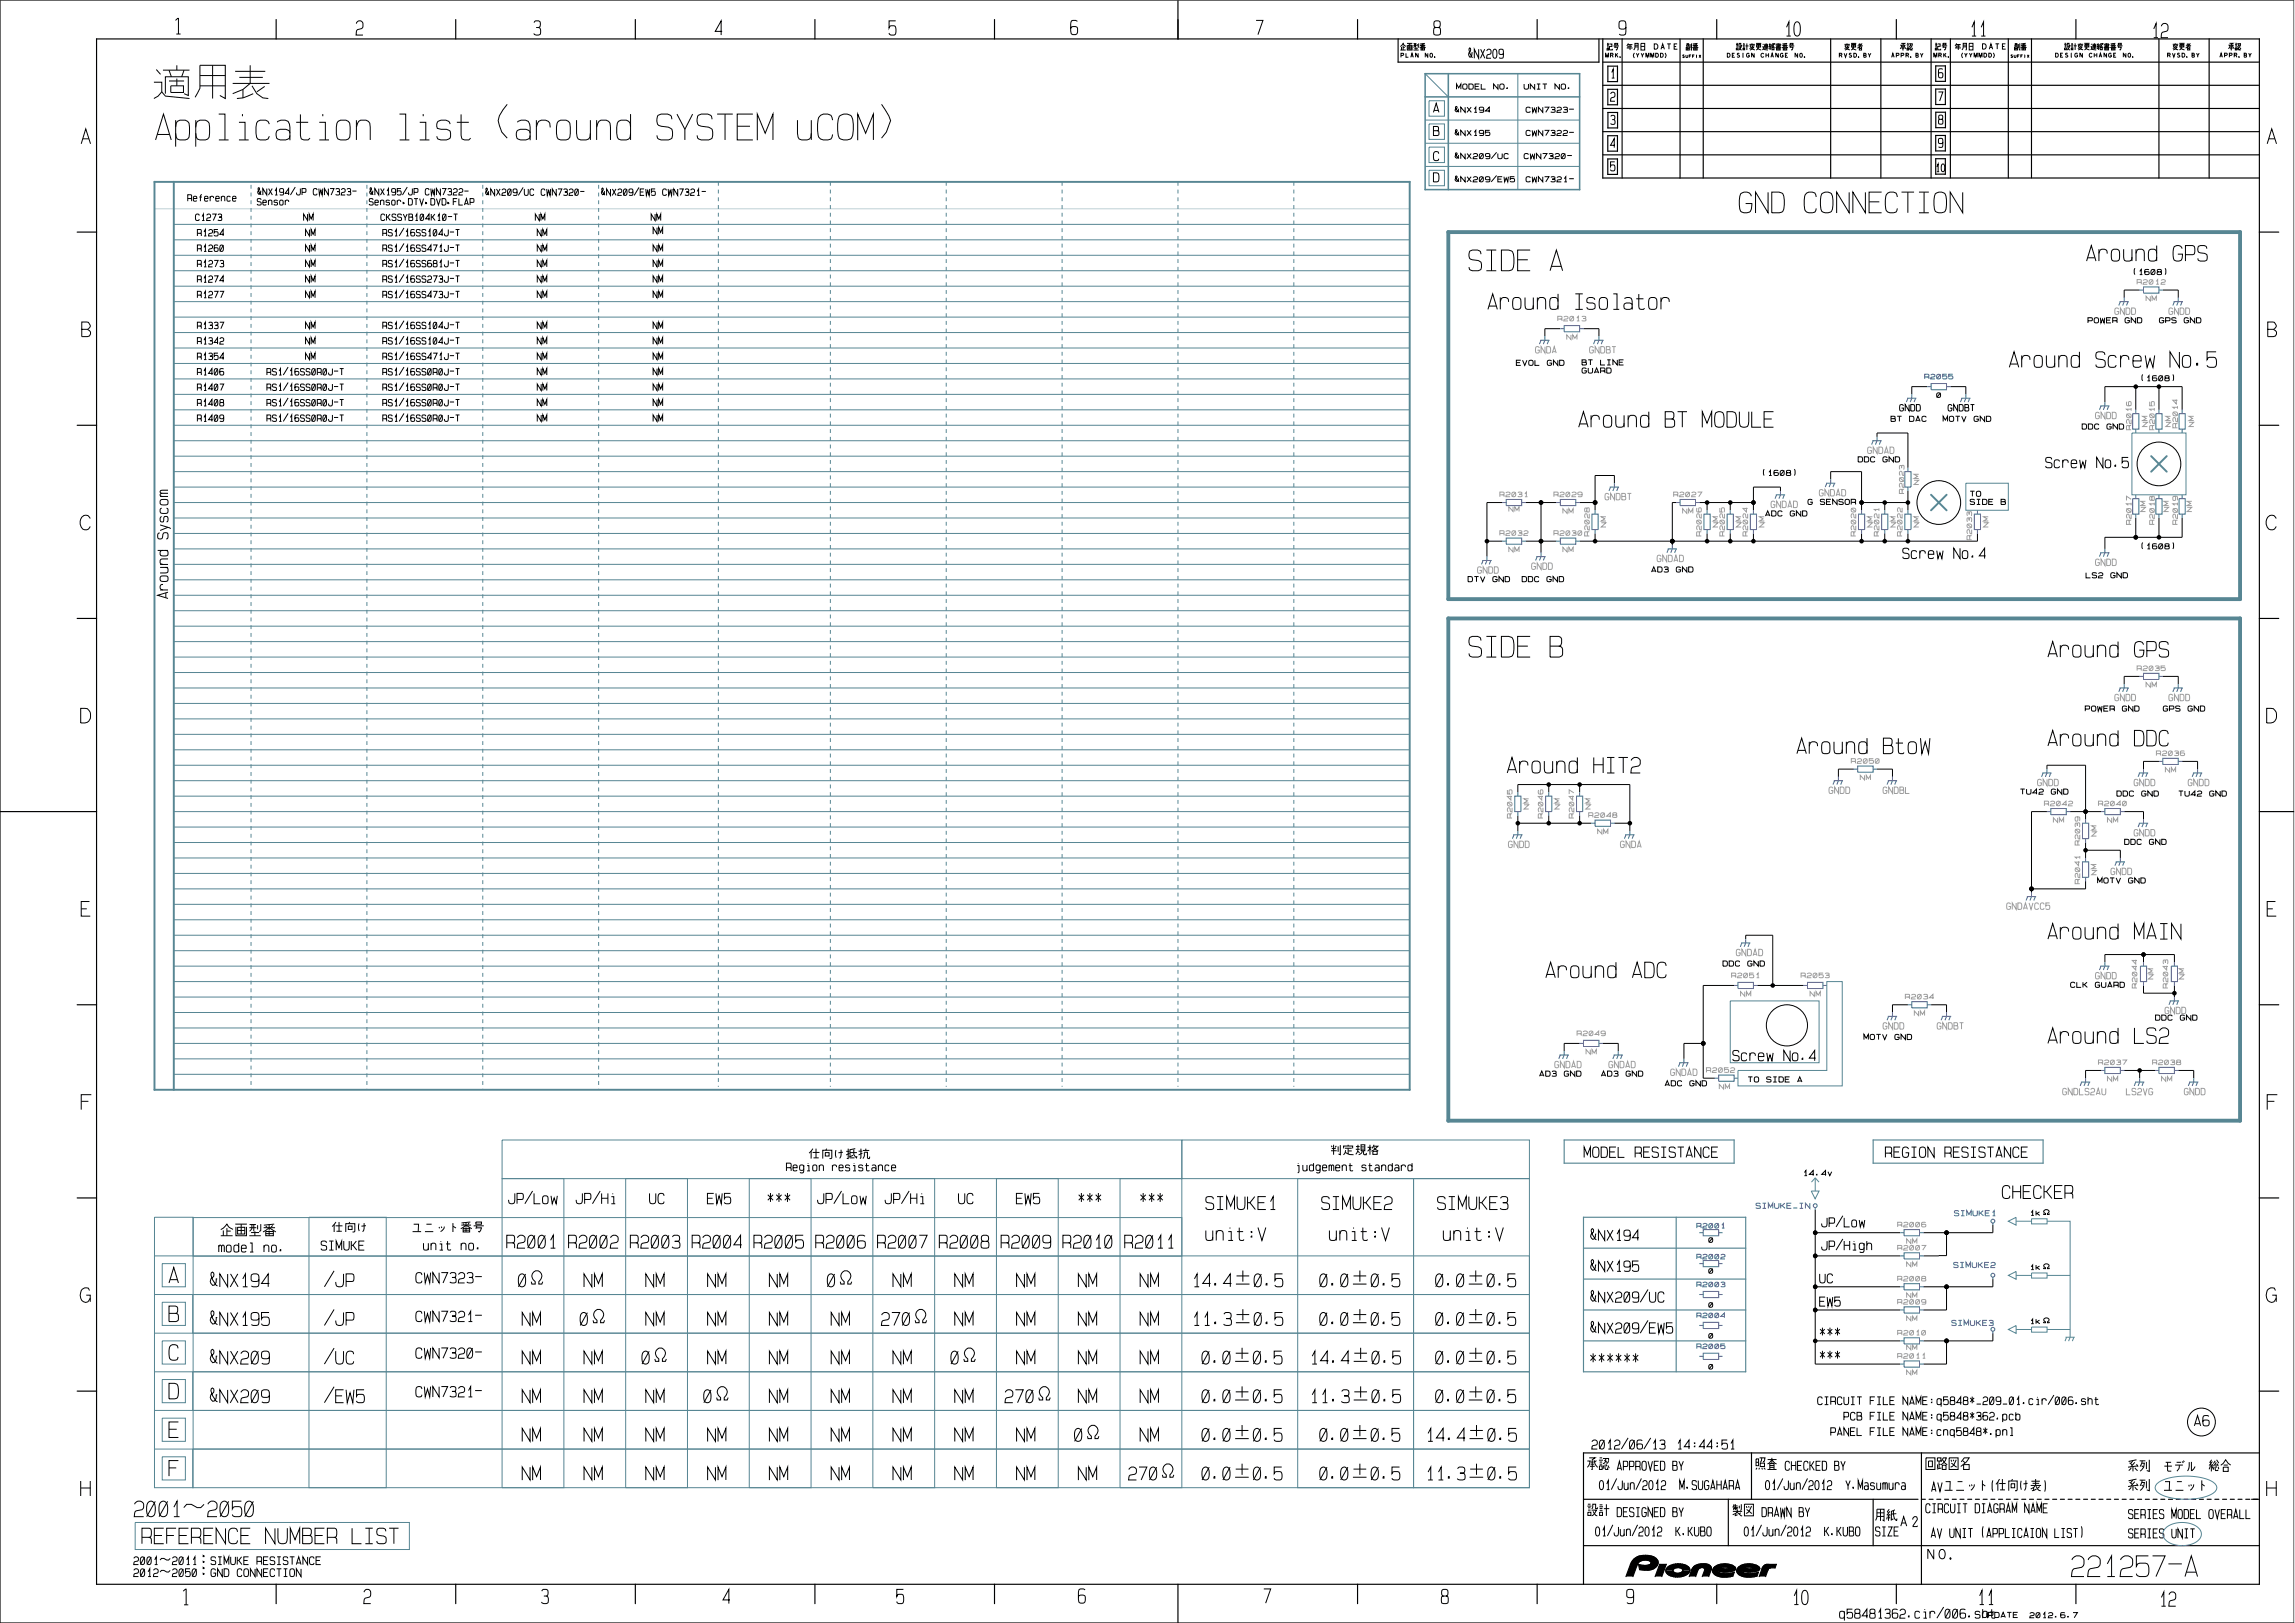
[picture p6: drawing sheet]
<svg xmlns="http://www.w3.org/2000/svg" width="420mm" height="297mm" viewBox="0 0 420 297" stroke-linecap="round" stroke-linejoin="round" font-family="sans-serif">
<defs><g id="words">
<g font-size="7.1">
<text x="28.2" y="25.6">Application list</text>
<text x="94.2" y="25.6">around SYSTEM uCOM</text>
</g>
<g font-size="5.7">
<text x="318.2" y="38.9">GND CONNECTION</text>
<text x="268.7" y="49.6">SIDE A</text>
<text x="268.7" y="120.3">SIDE B</text>
<text x="379" y="288.5">221257-A</text>
</g>
<g font-size="4.2">
<text x="381.8" y="47.8">Around GPS</text>
<text x="272.2" y="56.6">Around Isolator</text>
<text x="367.7" y="67.2">Around Screw No.5</text>
<text x="288.8" y="78.2">Around BT MODULE</text>
<text x="374.7" y="120.3">Around GPS</text>
<text x="328.8" y="137.9">Around BtoW</text>
<text x="374.7" y="136.5">Around DDC</text>
<text x="275.8" y="141.5">Around HIT2</text>
<text x="374.7" y="171.9">Around MAIN</text>
<text x="282.8" y="178.9">Around ADC</text>
<text x="374.7" y="191">Around LS2</text>
<text x="24.4" y="277.6">2001</text>
<text x="37.8" y="277.6">2050</text>
<text x="25.8" y="282.5">REFERENCE NUMBER LIST</text>
</g>
<g font-size="4.2" fill="#578693">
<text x="30.8" y="234.8">A</text>
<text x="30.8" y="241.9">B</text>
<text x="30.8" y="248.9">C</text>
<text x="30.8" y="256">D</text>
<text x="30.8" y="263.1">E</text>
<text x="30.8" y="270.2">F</text>
</g>
<g font-size="3.9">
<text x="65.1" y="6.4">2</text>
<text x="97.6" y="6.4">3</text>
<text x="130.8" y="6.4">4</text>
<text x="162.6" y="6.4">5</text>
<text x="195.9" y="6.3">6</text>
<text x="229.8" y="6.3">7</text>
<text x="262.3" y="6.4">8</text>
<text x="296.3" y="6.4">9</text>
<text x="326.6" y="6.6">10</text>
<text x="360.5" y="6.6">11</text>
<text x="393.8" y="6.9">12</text>
<text x="66.5" y="293.5">2</text>
<text x="99" y="293.5">3</text>
<text x="132.2" y="293.5">4</text>
<text x="164" y="293.5">5</text>
<text x="197.3" y="293.4">6</text>
<text x="231.2" y="293.4">7</text>
<text x="263.7" y="293.5">8</text>
<text x="297.7" y="293.5">9</text>
<text x="328" y="293.7">10</text>
<text x="361.9" y="293.7">11</text>
<text x="395.2" y="294">12</text>
</g>
<g font-size="3.5">
<text x="220.6" y="221.4">SIMUKE1</text>
<text x="241.8" y="221.4">SIMUKE2</text>
<text x="263" y="221.4">SIMUKE3</text>
<text x="366.4" y="219.3">CHECKER</text>
<text x="220.6" y="227">unit:V</text>
<text x="243.2" y="227">unit:V</text>
<text x="264.1" y="227">unit:V</text>
<text x="92.6" y="228.4">R2001</text>
<text x="103.9" y="228.4">R2002</text>
<text x="115.3" y="228.4">R2003</text>
<text x="126.6" y="228.4">R2004</text>
<text x="137.9" y="228.4">R2005</text>
<text x="149.2" y="228.4">R2006</text>
<text x="160.5" y="228.4">R2007</text>
<text x="171.8" y="228.4">R2008</text>
<text x="183.1" y="228.4">R2009</text>
<text x="194.4" y="228.4">R2010</text>
<text x="205.8" y="228.4">R2011</text>
<text x="38.2" y="235.5">&amp;NX194</text>
<text x="59.4" y="235.5">/JP</text>
<text x="94.7" y="235.5">0</text>
<text x="106.8" y="235.5">NM</text>
<text x="118.1" y="235.5">NM</text>
<text x="129.4" y="235.5">NM</text>
<text x="140.7" y="235.5">NM</text>
<text x="151.3" y="235.5">0</text>
<text x="163.3" y="235.5">NM</text>
<text x="174.6" y="235.5">NM</text>
<text x="186" y="235.5">NM</text>
<text x="197.3" y="235.5">NM</text>
<text x="208.6" y="235.5">NM</text>
<text x="218.1" y="235.5">14.4</text>
<text x="229.4" y="235.5">0.5</text>
<text x="241.5" y="235.5">0.0</text>
<text x="250.9" y="235.5">0.5</text>
<text x="262.7" y="235.5">0.0</text>
<text x="272.1" y="235.5">0.5</text>
<text x="38.2" y="242.6">&amp;NX195</text>
<text x="59.4" y="242.6">/JP</text>
<text x="95.5" y="242.6">NM</text>
<text x="106.1" y="242.6">0</text>
<text x="118.1" y="242.6">NM</text>
<text x="129.4" y="242.6">NM</text>
<text x="140.7" y="242.6">NM</text>
<text x="152" y="242.6">NM</text>
<text x="161.2" y="242.6">270</text>
<text x="174.6" y="242.6">NM</text>
<text x="186" y="242.6">NM</text>
<text x="197.3" y="242.6">NM</text>
<text x="208.6" y="242.6">NM</text>
<text x="218.1" y="242.6">11.3</text>
<text x="229.4" y="242.6">0.5</text>
<text x="241.5" y="242.6">0.0</text>
<text x="250.9" y="242.6">0.5</text>
<text x="262.7" y="242.6">0.0</text>
<text x="272.1" y="242.6">0.5</text>
<text x="38.2" y="249.7">&amp;NX209</text>
<text x="59.4" y="249.7">/UC</text>
<text x="95.5" y="249.7">NM</text>
<text x="106.8" y="249.7">NM</text>
<text x="117.4" y="249.7">0</text>
<text x="129.4" y="249.7">NM</text>
<text x="140.7" y="249.7">NM</text>
<text x="152" y="249.7">NM</text>
<text x="163.3" y="249.7">NM</text>
<text x="173.9" y="249.7">0</text>
<text x="186" y="249.7">NM</text>
<text x="197.3" y="249.7">NM</text>
<text x="208.6" y="249.7">NM</text>
<text x="219.9" y="249.7">0.0</text>
<text x="229.3" y="249.7">0.5</text>
<text x="239.7" y="249.7">14.4</text>
<text x="251" y="249.7">0.5</text>
<text x="262.7" y="249.7">0.0</text>
<text x="272.1" y="249.7">0.5</text>
<text x="38.2" y="256.7">&amp;NX209</text>
<text x="59.4" y="256.7">/EW5</text>
<text x="95.5" y="256.7">NM</text>
<text x="106.8" y="256.7">NM</text>
<text x="118.1" y="256.7">NM</text>
<text x="128.7" y="256.7">0</text>
<text x="140.7" y="256.7">NM</text>
<text x="152" y="256.7">NM</text>
<text x="163.3" y="256.7">NM</text>
<text x="174.6" y="256.7">NM</text>
<text x="183.8" y="256.7">270</text>
<text x="197.3" y="256.7">NM</text>
<text x="208.6" y="256.7">NM</text>
<text x="219.9" y="256.7">0.0</text>
<text x="229.3" y="256.7">0.5</text>
<text x="239.7" y="256.7">11.3</text>
<text x="251" y="256.7">0.5</text>
<text x="262.7" y="256.7">0.0</text>
<text x="272.1" y="256.7">0.5</text>
<text x="95.5" y="263.8">NM</text>
<text x="106.8" y="263.8">NM</text>
<text x="118.1" y="263.8">NM</text>
<text x="129.4" y="263.8">NM</text>
<text x="140.7" y="263.8">NM</text>
<text x="152" y="263.8">NM</text>
<text x="163.3" y="263.8">NM</text>
<text x="174.6" y="263.8">NM</text>
<text x="186" y="263.8">NM</text>
<text x="196.6" y="263.8">0</text>
<text x="208.6" y="263.8">NM</text>
<text x="219.9" y="263.8">0.0</text>
<text x="229.3" y="263.8">0.5</text>
<text x="241.5" y="263.8">0.0</text>
<text x="250.9" y="263.8">0.5</text>
<text x="260.9" y="263.8">14.4</text>
<text x="272.2" y="263.8">0.5</text>
<text x="95.5" y="270.9">NM</text>
<text x="106.8" y="270.9">NM</text>
<text x="118.1" y="270.9">NM</text>
<text x="129.4" y="270.9">NM</text>
<text x="140.7" y="270.9">NM</text>
<text x="152" y="270.9">NM</text>
<text x="163.3" y="270.9">NM</text>
<text x="174.6" y="270.9">NM</text>
<text x="186" y="270.9">NM</text>
<text x="197.3" y="270.9">NM</text>
<text x="206.5" y="270.9">270</text>
<text x="219.9" y="270.9">0.0</text>
<text x="229.3" y="270.9">0.5</text>
<text x="241.5" y="270.9">0.0</text>
<text x="250.9" y="270.9">0.5</text>
<text x="260.9" y="270.9">11.3</text>
<text x="272.2" y="270.9">0.5</text>
</g>
<g font-size="2.8">
<text x="374.4" y="85.6">Screw No.5</text>
<text x="348.2" y="102.2">Screw No.4</text>
<text x="30.8" y="109.7" transform="rotate(-90 30.8 109.7)">Around Syscom</text>
<text x="317.1" y="194.1">Screw No.4</text>
<text x="289.9" y="211.8">MODEL RESISTANCE</text>
<text x="345.1" y="211.8">REGION RESISTANCE</text>
<text x="93" y="220.3">JP/Low</text>
<text x="105.4" y="220.3">JP/Hi</text>
<text x="118.8" y="220.3">UC</text>
<text x="129.4" y="220.3">EW5</text>
<text x="140.4" y="220.3">***</text>
<text x="149.5" y="220.3">JP/Low</text>
<text x="161.9" y="220.3">JP/Hi</text>
<text x="175.4" y="220.3">UC</text>
<text x="186" y="220.3">EW5</text>
<text x="197.3" y="220.3">***</text>
<text x="208.6" y="220.3">***</text>
<text x="291" y="227">&amp;NX194</text>
<text x="291" y="232.7">&amp;NX195</text>
<text x="76" y="234.8">CWN7323-</text>
<text x="291" y="238.3">&amp;NX209/UC</text>
<text x="76" y="241.9">CWN7321-</text>
<text x="291" y="244">&amp;NX209/EW5</text>
<text x="76" y="248.6">CWN7320-</text>
<text x="291" y="249.7">******</text>
<text x="76" y="255.7">CWN7321-</text>
<text x="401.6" y="261">A6</text>
</g>
<g font-size="2.5">
<text x="268.7" y="10.7">&amp;NX209</text>
<text x="294.8" y="14.3">1</text>
<text x="354.8" y="14.2">6</text>
<text x="294.8" y="18.5">2</text>
<text x="294.8" y="22.8">3</text>
<text x="354.8" y="18.5">7</text>
<text x="354.8" y="22.7">8</text>
<text x="262.3" y="29.4">C</text>
<text x="294.8" y="27">4</text>
<text x="354.8" y="27">9</text>
<text x="294.8" y="31.3">5</text>
<text x="333.4" y="224.5">JP/Low</text>
<text x="39.9" y="229.1">model no.</text>
<text x="58.7" y="228.8">SIMUKE</text>
<text x="77.4" y="228.8">unit no.</text>
<text x="333.4" y="228.8">JP/High</text>
<text x="333" y="239">EW5</text>
<text x="333" y="234.8">UC</text>
<text x="333" y="244.7">***</text>
<text x="333" y="248.9">***</text>
<text x="291.3" y="265.2">2012/06/13</text>
<text x="296" y="269.1">APPROVED BY</text>
<text x="306.9" y="265.2">14:44:51</text>
<text x="326.7" y="269.1">CHECKED BY</text>
<text x="292.7" y="272.6">01/Jun/2012</text>
<text x="307.4" y="272.6">M.SUGAHARA</text>
<text x="323.1" y="272.6">01/Jun/2012</text>
<text x="337.8" y="272.6">Y.Masumura</text>
<text x="353.5" y="273">AV</text>
<text x="364.3" y="273">(</text>
<text x="373.9" y="273">)</text>
<text x="292" y="281.1">01/Jun/2012</text>
<text x="296" y="277.6">DESIGNED BY</text>
<text x="306.7" y="281.1">K.KUBO</text>
<text x="319.2" y="281.1">01/Jun/2012</text>
<text x="322.5" y="277.6">DRAWN BY</text>
<text x="333.9" y="281.1">K.KUBO</text>
<text x="343.3" y="281.1">SIZE</text>
<text x="352.5" y="276.9">CIRCUIT DIAGRAM NAME</text>
<text x="353.5" y="281.4">AV UNIT (APPLICAION LIST)</text>
<text x="389.6" y="281.5">SERIES UNIT</text>
<text x="389.6" y="277.9">SERIES MODEL OVERALL</text>
<text x="336.7" y="296.2">q58481362.cir/006.sht</text>
</g>
<g font-size="2.5" fill="#578693">
<text x="262.3" y="20.6">A</text>
<text x="262.3" y="24.8">B</text>
<text x="262.3" y="33.3">D</text>
</g>
<g font-size="2.1">
<text x="354.3" y="31.4">10</text>
<text x="143.9" y="214.3">Region resistance</text>
<text x="237.2" y="214.3">judgement standard</text>
<text x="332.7" y="257.1">CIRCUIT FILE NAME:q5848*_209_01.cir/006.sht</text>
<text x="335.1" y="262.7">PANEL FILE NAME:cnq5848*.pnl</text>
<text x="337.5" y="259.9">PCB FILE NAME:q5848*362.pcb</text>
<text x="24.4" y="286.3">2001</text>
<text x="31.5" y="286.3">2011</text>
<text x="38.5" y="286.3">SIMUKE RESISTANCE</text>
<text x="24.4" y="288.5">2012</text>
<text x="31.5" y="288.5">2050</text>
<text x="38.5" y="288.5">GND CONNECTION</text>
</g>
<g font-size="1.8">
<text x="47" y="35.7">&amp;NX194/JP CWN7323-</text>
<text x="34.3" y="36.8">Reference</text>
<text x="35.7" y="40.4">C1273</text>
<text x="47" y="37.5">Sensor</text>
<text x="55.5" y="40.4">NM</text>
<text x="69.6" y="40.4">CKSSYB104K10-T</text>
<text x="97.9" y="40.4">NM</text>
<text x="119.1" y="40.4">NM</text>
<text x="36.1" y="46">R1260</text>
<text x="36.1" y="43.2">R1254</text>
<text x="55.9" y="43.2">NM</text>
<text x="55.9" y="46">NM</text>
<text x="70" y="43.2">RS1/16SS104J-T</text>
<text x="70" y="46">RS1/16SS471J-T</text>
<text x="98.3" y="43.2">NM</text>
<text x="98.3" y="46">NM</text>
<text x="119.5" y="42.8">NM</text>
<text x="119.5" y="46">NM</text>
<text x="36.1" y="51.7">R1274</text>
<text x="36.1" y="48.8">R1273</text>
<text x="55.9" y="48.8">NM</text>
<text x="55.9" y="51.7">NM</text>
<text x="70" y="48.8">RS1/16SS681J-T</text>
<text x="70" y="51.7">RS1/16SS273J-T</text>
<text x="98.3" y="48.8">NM</text>
<text x="98.3" y="51.7">NM</text>
<text x="119.5" y="48.8">NM</text>
<text x="119.5" y="51.7">NM</text>
<text x="36.1" y="54.5">R1277</text>
<text x="55.9" y="54.5">NM</text>
<text x="70" y="54.5">RS1/16SS473J-T</text>
<text x="98.3" y="54.5">NM</text>
<text x="119.5" y="54.5">NM</text>
<text x="36.1" y="60.2">R1337</text>
<text x="36.1" y="65.8">R1354</text>
<text x="36.1" y="63">R1342</text>
<text x="55.9" y="60.2">NM</text>
<text x="55.9" y="63">NM</text>
<text x="55.9" y="65.8">NM</text>
<text x="70" y="60.2">RS1/16SS104J-T</text>
<text x="70" y="63">RS1/16SS104J-T</text>
<text x="70" y="65.8">RS1/16SS471J-T</text>
<text x="98.3" y="60.2">NM</text>
<text x="98.3" y="63">NM</text>
<text x="98.3" y="65.8">NM</text>
<text x="119.5" y="60.2">NM</text>
<text x="119.5" y="63">NM</text>
<text x="119.5" y="65.8">NM</text>
<text x="36.1" y="68.6">R1406</text>
<text x="36.1" y="71.5">R1407</text>
<text x="48.8" y="68.6">RS1/16SS0R0J-T</text>
<text x="48.8" y="71.5">RS1/16SS0R0J-T</text>
<text x="70" y="68.6">RS1/16SS0R0J-T</text>
<text x="70" y="71.5">RS1/16SS0R0J-T</text>
<text x="98.3" y="68.6">NM</text>
<text x="98.3" y="71.5">NM</text>
<text x="119.5" y="68.6">NM</text>
<text x="119.5" y="71.5">NM</text>
<text x="36.1" y="74.3">R1408</text>
<text x="36.1" y="77.1">R1409</text>
<text x="48.8" y="74.3">RS1/16SS0R0J-T</text>
<text x="48.8" y="77.1">RS1/16SS0R0J-T</text>
<text x="70" y="74.3">RS1/16SS0R0J-T</text>
<text x="70" y="77.1">RS1/16SS0R0J-T</text>
<text x="98.3" y="74.3">NM</text>
<text x="98.3" y="77.1">NM</text>
<text x="119.5" y="74.3">NM</text>
<text x="119.5" y="77.1">NM</text>
<text x="347.7" y="75.2">GNDD</text>
<text x="356.6" y="75.2">GNDBT</text>
</g>
<g font-size="1.8" fill="#578693">
<text x="67.5" y="35.7">&amp;NX195/JP CWN7322-</text>
<text x="88.7" y="35.8">&amp;NX209/UC CWN7320-</text>
<text x="109.9" y="35.8">&amp;NX209/EW5 CWN7321-</text>
<text x="67.5" y="37.5">Sensor,DTV,DVD,FLAP</text>
</g>
<g font-size="1.8" fill="#a09f9d">
<text x="387.1" y="57.5">GNDD</text>
<text x="397" y="57.5">GNDD</text>
<text x="281" y="64.6">GNDA</text>
<text x="290.9" y="64.6">GNDBT</text>
<text x="383.6" y="76.6">GNDD</text>
<text x="341.8" y="83">GNDAD</text>
<text x="293.8" y="91.5">GNDBT</text>
<text x="324.2" y="92.9">GNDAD</text>
<text x="333" y="90.8">GNDAD</text>
<text x="270.4" y="104.9">GNDD</text>
<text x="280.3" y="104.2">GNDD</text>
<text x="303.3" y="102.8">GNDAD</text>
<text x="383.6" y="103.5">GNDD</text>
<text x="387.1" y="128.3">GNDD</text>
<text x="397" y="128.3">GNDD</text>
<text x="372.9" y="143.8">GNDD</text>
<text x="390.6" y="143.8">GNDD</text>
<text x="400.5" y="143.8">GNDD</text>
<text x="334.8" y="145.2">GNDD</text>
<text x="344.7" y="145.2">GNDBL</text>
<text x="276.1" y="155.1">GNDD</text>
<text x="296.6" y="155.1">GNDA</text>
<text x="390.6" y="153">GNDD</text>
<text x="386.4" y="160.1">GNDD</text>
<text x="367.3" y="166.4">GNDAVCC5</text>
<text x="317.8" y="174.9">GNDAD</text>
<text x="383.6" y="179.2">GNDD</text>
<text x="396.3" y="185.5">GNDD</text>
<text x="344.7" y="188.4">GNDD</text>
<text x="354.6" y="188.4">GNDBT</text>
<text x="284.6" y="195.4">GNDAD</text>
<text x="294.5" y="195.4">GNDAD</text>
<text x="305.8" y="196.8">GNDAD</text>
<text x="377.5" y="200.4">GNDLS2AU</text>
<text x="389.2" y="200.4">LS2VG</text>
<text x="399.8" y="200.4">GNDD</text>
</g>
<g font-size="1.4">
<text x="266.6" y="16.3">MODEL</text>
<text x="273.4" y="16.3">NO.</text>
<text x="278.9" y="16.3">UNIT</text>
<text x="284.6" y="16.3">NO.</text>
<text x="266.2" y="20.6">&amp;NX194</text>
<text x="279.3" y="20.6">CWN7323-</text>
<text x="266.2" y="29">&amp;NX209/UC</text>
<text x="266.2" y="24.8">&amp;NX195</text>
<text x="278.9" y="29">CWN7320-</text>
<text x="279.3" y="24.8">CWN7322-</text>
<text x="266.2" y="33.3">&amp;NX209/EW5</text>
<text x="279.3" y="33.3">CWN7321-</text>
<text x="390.3" y="50.3">(1608)</text>
<text x="382.2" y="59.1">POWER</text>
<text x="389" y="59.1">GND</text>
<text x="395.3" y="59.1">GPS</text>
<text x="399.8" y="59.1">GND</text>
<text x="277.5" y="66.9">EVOL</text>
<text x="283.2" y="66.9">GND</text>
<text x="289.5" y="66.8">BT</text>
<text x="289.5" y="68.3">GUARD</text>
<text x="292.9" y="66.8">LINE</text>
<text x="391.7" y="69.7">(1608)</text>
<text x="346.1" y="77.1">BT</text>
<text x="349.5" y="77.1">DAC</text>
<text x="355.7" y="77.1">MOTV</text>
<text x="361.3" y="77.1">GND</text>
<text x="381.1" y="78.5">DDC</text>
<text x="385.6" y="78.5">GND</text>
<text x="322.4" y="87">(1608)</text>
<text x="340.1" y="84.6">DDC</text>
<text x="344.6" y="84.6">GND</text>
<text x="323.1" y="94.4">ADC</text>
<text x="327.7" y="94.4">GND</text>
<text x="330.9" y="92.3">G</text>
<text x="333.2" y="92.3">SENSOR</text>
<text x="360.6" y="90.8">TO</text>
<text x="360.6" y="92.3">SIDE</text>
<text x="366.3" y="92.3">B</text>
<text x="391.7" y="100.5">(1608)</text>
<text x="268.7" y="106.5">DTV</text>
<text x="273.2" y="106.5">GND</text>
<text x="278.6" y="106.5">DDC</text>
<text x="283.1" y="106.5">GND</text>
<text x="302.3" y="104.7">AD3</text>
<text x="306.8" y="104.7">GND</text>
<text x="381.8" y="105.8">LS2</text>
<text x="386.3" y="105.8">GND</text>
<text x="381.7" y="130.2">POWER</text>
<text x="388.5" y="130.2">GND</text>
<text x="396" y="130.2">GPS</text>
<text x="400.5" y="130.2">GND</text>
<text x="369.8" y="145.4">TU42</text>
<text x="375.5" y="145.4">GND</text>
<text x="387.5" y="145.7">DDC</text>
<text x="392" y="145.7">GND</text>
<text x="398.8" y="145.7">TU42</text>
<text x="404.4" y="145.7">GND</text>
<text x="388.9" y="154.5">DDC</text>
<text x="393.4" y="154.5">GND</text>
<text x="383.9" y="161.6">MOTV</text>
<text x="389.6" y="161.6">GND</text>
<text x="315.4" y="176.8">DDC</text>
<text x="319.9" y="176.8">GND</text>
<text x="379" y="180.7">CLK</text>
<text x="383.5" y="180.7">GUARD</text>
<text x="341.2" y="190.3">MOTV</text>
<text x="346.8" y="190.3">GND</text>
<text x="394.5" y="186.7">DDC</text>
<text x="399.1" y="186.7">GND</text>
<text x="281.8" y="197">AD3</text>
<text x="286.3" y="197">GND</text>
<text x="293.1" y="197">AD3</text>
<text x="297.6" y="197">GND</text>
<text x="304.7" y="198.7">ADC</text>
<text x="309.3" y="198.7">GND</text>
<text x="319.9" y="198">TO</text>
<text x="323.3" y="198">SIDE</text>
<text x="329" y="198">A</text>
<text x="330" y="215.2">14.4v</text>
<text x="362.8" y="296">UPDATE</text>
<text x="371.5" y="296.1">2012.6.7</text>
</g>
<g font-size="1.4" fill="#1535ff">
<text x="321.4" y="221.2">SIMUKE_IN</text>
<text x="357.7" y="222.5">SIMUKE1</text>
<text x="357.6" y="232">SIMUKE2</text>
<text x="357.2" y="242.6">SIMUKE3</text>
</g>
<g font-size="1.3" fill="#a09f9d">
<text x="391.2" y="52">R2012</text>
<text x="285.1" y="58.7">R2013</text>
<text x="392.8" y="55.1">NM</text>
<text x="286.8" y="62.1">NM</text>
<text x="390.2" y="78.7" transform="rotate(-90 390.2 78.7)">R2016</text>
<text x="393.1" y="78.2" transform="rotate(-90 393.1 78.2)">NM</text>
<text x="394.4" y="78.7" transform="rotate(-90 394.4 78.7)">R2015</text>
<text x="397.4" y="78.2" transform="rotate(-90 397.4 78.2)">NM</text>
<text x="398.6" y="78.4" transform="rotate(-90 398.6 78.4)">R2014</text>
<text x="401.6" y="78.2" transform="rotate(-90 401.6 78.2)">NM</text>
<text x="351.3" y="88.8" transform="rotate(-90 351.3 88.8)">NM</text>
<text x="274.5" y="90.9">R2031</text>
<text x="276.1" y="93.6">NM</text>
<text x="284.4" y="90.9">R2029</text>
<text x="286" y="94">NM</text>
<text x="306.3" y="90.9">R2027</text>
<text x="308" y="94">NM</text>
<text x="348.6" y="90.4" transform="rotate(-90 348.6 90.4)">R2023</text>
<text x="392.8" y="93.7" transform="rotate(-90 392.8 93.7)">NM</text>
<text x="397" y="93.7" transform="rotate(-90 397 93.7)">NM</text>
<text x="401.3" y="93.7" transform="rotate(-90 401.3 93.7)">NM</text>
<text x="274.5" y="98">R2032</text>
<text x="276.1" y="101">NM</text>
<text x="284.4" y="98">R2030</text>
<text x="286" y="101">NM</text>
<text x="291" y="98.2" transform="rotate(-90 291 98.2)">R2028</text>
<text x="294" y="96.5" transform="rotate(-90 294 96.5)">NM</text>
<text x="311.5" y="98.2" transform="rotate(-90 311.5 98.2)">R2026</text>
<text x="314.5" y="96.5" transform="rotate(-90 314.5 96.5)">NM</text>
<text x="315.7" y="98.2" transform="rotate(-90 315.7 98.2)">R2025</text>
<text x="318.7" y="96.5" transform="rotate(-90 318.7 96.5)">NM</text>
<text x="319.9" y="98.2" transform="rotate(-90 319.9 98.2)">R2024</text>
<text x="323" y="96.5" transform="rotate(-90 323 96.5)">NM</text>
<text x="339.7" y="98.2" transform="rotate(-90 339.7 98.2)">R2020</text>
<text x="342.8" y="96.5" transform="rotate(-90 342.8 96.5)">NM</text>
<text x="344" y="98.2" transform="rotate(-90 344 98.2)">R2021</text>
<text x="347" y="96.5" transform="rotate(-90 347 96.5)">NM</text>
<text x="348.2" y="98.2" transform="rotate(-90 348.2 98.2)">R2022</text>
<text x="351.3" y="96.5" transform="rotate(-90 351.3 96.5)">NM</text>
<text x="361" y="98.9" transform="rotate(-90 361 98.9)">R2033</text>
<text x="364" y="96.5" transform="rotate(-90 364 96.5)">NM</text>
<text x="390.2" y="96.1" transform="rotate(-90 390.2 96.1)">R2017</text>
<text x="394.4" y="96.1" transform="rotate(-90 394.4 96.1)">R2018</text>
<text x="398.6" y="96.1" transform="rotate(-90 398.6 96.1)">R2019</text>
<text x="391.2" y="122.7">R2035</text>
<text x="392.8" y="125.8">NM</text>
<text x="338.8" y="139.7">R2050</text>
<text x="340.5" y="142.7">NM</text>
<text x="394.7" y="138.3">R2036</text>
<text x="396.3" y="141.3">NM</text>
<text x="276.8" y="149.8" transform="rotate(-90 276.8 149.8)">R2045</text>
<text x="279.9" y="148.2" transform="rotate(-90 279.9 148.2)">NM</text>
<text x="282.5" y="149.8" transform="rotate(-90 282.5 149.8)">R2046</text>
<text x="285.5" y="148.2" transform="rotate(-90 285.5 148.2)">NM</text>
<text x="288.1" y="149.8" transform="rotate(-90 288.1 149.8)">R2047</text>
<text x="290.8" y="149.6">R2048</text>
<text x="291.2" y="148.2" transform="rotate(-90 291.2 148.2)">NM</text>
<text x="374.2" y="147.5">R2042</text>
<text x="384.1" y="147.5">R2040</text>
<text x="292.4" y="152.6">NM</text>
<text x="375.8" y="150.5">NM</text>
<text x="380.8" y="154.7" transform="rotate(-90 380.8 154.7)">R2039</text>
<text x="383.8" y="153.1" transform="rotate(-90 383.8 153.1)">NM</text>
<text x="385.7" y="150.5">NM</text>
<text x="380.8" y="161.8" transform="rotate(-90 380.8 161.8)">R2041</text>
<text x="383.8" y="160.2" transform="rotate(-90 383.8 160.2)">NM</text>
<text x="316.9" y="178.9">R2051</text>
<text x="329.7" y="178.9">R2053</text>
<text x="394.2" y="179.3" transform="rotate(-90 394.2 179.3)">NM</text>
<text x="399.8" y="179.3" transform="rotate(-90 399.8 179.3)">NM</text>
<text x="318.6" y="182.3">NM</text>
<text x="331.3" y="182.3">NM</text>
<text x="348.7" y="182.8">R2034</text>
<text x="350.4" y="185.9">NM</text>
<text x="391.2" y="180.9" transform="rotate(-90 391.2 180.9)">R2044</text>
<text x="396.9" y="180.9" transform="rotate(-90 396.9 180.9)">R2043</text>
<text x="288.6" y="189.5">R2049</text>
<text x="290.3" y="192.9">NM</text>
<text x="312.3" y="196.3">R2052</text>
<text x="384.1" y="194.9">R2037</text>
<text x="385.7" y="197.9">NM</text>
<text x="394" y="194.9">R2038</text>
<text x="395.6" y="197.9">NM</text>
<text x="314.7" y="199.3">NM</text>
<text x="347.3" y="224.5">R2006</text>
<text x="349" y="227.6">NM</text>
<text x="347.3" y="228.8">R2007</text>
<text x="349" y="231.8">NM</text>
<text x="347.3" y="234.4">R2008</text>
<text x="347.3" y="238.7">R2009</text>
<text x="349" y="237.5">NM</text>
<text x="347.3" y="244.3">R2010</text>
<text x="349" y="241.7">NM</text>
<text x="347.3" y="248.6">R2011</text>
<text x="349" y="247">NM</text>
<text x="349" y="251.6">NM</text>
</g>
<g font-size="1.3" fill="#1535ff">
<text x="352.3" y="69.3">R2055</text>
<text x="310.6" y="224.8">R2001</text>
<text x="310.6" y="230.4">R2002</text>
<text x="310.6" y="235.5">R2003</text>
<text x="310.6" y="241.2">R2004</text>
<text x="310.6" y="246.8">R2005</text>
</g>
<g font-size="1.3">
<text x="354.5" y="72.7">0</text>
<text x="312.8" y="227.4">0</text>
<text x="371.6" y="222.4">1k</text>
<text x="312.8" y="233">0</text>
<text x="371.6" y="232.4">1k</text>
<text x="312.8" y="239.3">0</text>
<text x="312.8" y="244.9">0</text>
<text x="371.6" y="242.3">1k</text>
<text x="312.8" y="250.6">0</text>
</g>
</g></defs>
<g fill="#000">
<path d="M0 .1h420v.1h-420zM17.6 7l.2 .1v282.9l-.1 .1-.1-.1zM17.6 7.1l396-.1 .1 .1-.1 .1h-395.9zM50.5 3.5l.2 .1v3.5l-.1 .1-.1-.1zM83.3 3.5l.2 .1v3.5l-.1 .1-.1-.1zM116.2 3.5l.2 .1v3.5l-.1 .1-.1-.1zM149.1 3.5l.2 .1v3.5l-.1 .1-.1-.1zM182 3.5l.2 .1v3.5l-.1 .1-.1-.1zM215.6 3.5l.2 .1v3.5l-.1 .1-.1-.1zM215.6 .1h.2v7l-.1 .1-.1-.1zM248.4 3.5l.2 .1v3.5l-.1 .1-.1-.1zM255.9 7l.2 .1v4.3l-.1 .1-.1-.1z"/>
<path d="M255.9 11.3h36.8l.1 .1-.1 .1h-36.7zM281.3 3.5l.2 .1v3.5l-.1 .1-.1-.1zM292.7 7l.1 .1v4.3l-.1 .1-.1-.1zM293.4 7l.1 .1v25.5l-.1 .1-.1-.1zM293.4 11.3h120.2l.1 .1-.1 .1h-120.2zM293.3 19.8l120.3-.1 .1 .2-.1 .1h-120.2zM293.3 15.6l120.3-.1 .1 .1-.1 .1h-120.2zM296.9 7l.2 .1v25.5l-.1 .1-.1-.1zM307.5 7l.2 .1v25.5l-.1 .1-.1-.1zM311.8 7l.1 .1v25.5l-.1 .1-.1-.1zM314.2 3.5l.2 .1v3.5l-.1 .1-.1-.1zM335.1 7l.2 .1v25.5l-.1 .1-.2-.1z"/>
<path d="M344.3 7l.1 .1v25.5l-.1 .1-.1-.1zM347.1 3.5l.2 .1v3.5l-.1 .1-.1-.1zM353.4 7.1h.2v25.5l-.1 .1-.1-.1zM357 7.1h.2v25.5l-.1 .1-.1-.1zM367.6 7l.2 .1v25.5l-.1 .1-.1-.1zM371.8 7.1h.2v25.5l-.1 .1-.1-.1zM380 3.5l.2 .1v3.5l-.2 .1-.1-.1zM395.2 7l.2 .1v25.5l-.2 .1-.1-.1zM404.4 7l.1 .1v25.5l-.1 .1-.1-.1zM413.6 7l.1 .1v282.9l-.1 .1-.1-.1zM293.3 32.5h120.3l.1 .1-.1 .1h-120.2zM293.4 28.2h120.2l.1 .1-.1 .1h-120.2z"/>
<path d="M293.3 24h120.3l.1 .1-.1 .1h-120.2zM354.3 29h.2v2.9l-.1 .1-.1-.1zM354.3 29l1.8-.1 .2 .1-.2 .2h-1.7zM356.1 29h.2v2.9l-.2 .1-.1-.1zM14.1 42.4h3.6l.1 .1-.1 .1h-3.6zM413.6 42.4h3.6l.1 .1-.1 .1h-3.6zM14.1 77.8l3.6-.1 .1 .1-.1 .1h-3.6zM413.6 77.7h3.6l.1 .1-.1 .1h-3.6zM14.1 113.1h3.6l.1 .1-.1 .1h-3.6zM413.6 113.1h3.6l.1 .1-.1 .1h-3.6zM0 148.4h17.7l.1 .1-.1 .1h-17.7zM413.6 148.4h6.4v.2h-6.4z"/>
<path d="M14.1 183.8h3.6l.1 .1-.1 .1h-3.6zM413.6 183.8h3.6l.1 .1-.1 .1h-3.6zM14.1 219.2l3.6-.1 .1 .1-.1 .2h-3.6zM413.6 219.2l3.6-.1 .1 .1-.1 .2h-3.6zM14.1 254.5h3.6l.1 .1-.1 .1h-3.6zM413.6 254.5h3.6l.1 .1-.1 .1h-3.6zM289.8 265.8l.2 .1v24.1l-.1 .1-.1-.1zM289.8 274.3h61.3l.1 .1-.1 .1h-61.2zM289.8 265.9l123.8-.1 .1 .1-.1 .1h-123.7zM316.3 274.3l.2 .1v8.5l-.1 .1-.1-.1zM320.6 265.8l.2 .1v8.5l-.1 .1-.1-.1zM342.8 274.3l.2 .1v8.5l-.1 .1-.1-.1z"/>
<path d="M351.7 265.8l.2 .1v24.1l-.1 .1-.1-.1zM351.7 274.3h.8l.1 .1-.8 .1zM353.1 274.3h.8l.1 .1-.1 .1h-.7zM354.5 274.3h.8l.1 .1-.1 .1h-.7zM356 274.3h.7l.1 .1-.8 .1zM357.4 274.3h.7l.1 .1-.8 .1zM358.8 274.3h.7l.1 .1-.8 .1zM360.2 274.3h.8l.1 .1-.1 .1h-.8zM361.6 274.3h.8l.1 .1-.1 .1h-.7zM363 274.3h.8l.1 .1-.8 .1zM364.4 274.3h.8l.1 .1-.8 .1zM365.9 274.3h.7l.1 .1-.8 .1z"/>
<path d="M367.3 274.3h.7l.1 .1-.8 .1zM368.6 274.3h.8l.1 .1-.1 .1h-.7zM370.1 274.3h.8l.1 .1-.1 .1h-.8zM371.5 274.3h.8l.1 .1-.8 .1zM372.9 274.3h.8l.1 .1-.8 .1zM374.3 274.3h.8l.1 .1-.8 .1zM375.7 274.3h.8l.1 .1-.1 .1h-.7zM377.1 274.3h.8l.1 .1-.1 .1h-.7zM378.6 274.3h.7l.1 .1-.8 .1zM380 274.3h.8l.1 .1-.9 .1zM381.4 274.3h.8l.1 .1-.8 .1zM382.8 274.3h.8l.1 .1-.8 .1z"/>
<path d="M384.2 274.3h.8l.1 .1-.1 .1h-.7zM385.6 274.3h.8l.1 .1-.1 .1h-.7zM387.1 274.3h.7l.1 .1-.8 .1zM388.5 274.3h.7l.1 .1-.8 .1zM389.9 274.3h.8l.1 .1-.9 .1zM391.3 274.3h.8l.1 .1-.1 .1h-.7zM392.7 274.3h.8l.1 .1-.1 .1h-.7zM394.1 274.3h.8l.1 .1-.8 .1zM395.5 274.3h.8l.1 .1-.8 .1zM397 274.3h.7l.1 .1-.8 .1zM398.3 274.3h.8l.1 .1-.8 .1zM399.8 274.3h.8l.1 .1-.1 .1h-.8z"/>
<path d="M401.2 274.3h.8l.1 .1-.1 .1h-.7zM402.6 274.3h.8l.1 .1-.8 .1zM404 274.3h.8l.1 .1-.8 .1zM405.4 274.3h.8l.1 .1-.8 .1zM406.8 274.3h.8l.1 .1-.1 .1h-.7zM408.2 274.3h.8l.1 .1-.1 .1h-.7zM409.7 274.3h.7l.2 .1-.9 .1zM411.1 274.3h.8l.1 .1-.8 .1zM412.1 274.3h1.5l.1 .1-.1 .1h-1.4zM412.5 274.3h.8l.1 .1-.8 .1zM0 .1h.1v296.9h-.1zM0 296.9h420v.1h-420z"/>
<path d="M17.6 289.9l396-.1 .1 .2-.1 .1h-395.9zM50.5 289.9l.2 .1v3.5l-.1 .1-.1-.1zM83.4 289.9l.1 .1v3.5l-.1 .1-.1-.1zM116.3 289.9l.1 .1v3.5l-.1 .1-.1-.1zM149.1 289.9l.2 .1v3.5l-.1 .1-.1-.1zM182 289.9l.2 .1v3.5l-.1 .1-.1-.1zM215.6 289.9l.2 .1v7h-.2zM248.5 289.9l.1 .1v3.5l-.1 .1-.1-.1zM281.4 289.9l.1 .1v3.5l-.1 .1-.1-.1zM289.8 282.8h123.8l.1 .1-.1 .1h-123.7zM299.2 285.3a3.5 3.5 0 0 1 4.1 .1 1.21 1.21 0 0 1-.9 1.8l-.6 .2-1.6-.1-.2-1a2.39 2.39 0 0 0 2.2-.1 .63 .63 0 0 0-.8-.7h-.3a1.37 1.37 0 0 0-1.4 1.1l-.8 1.9h-1.2l.8-2.2zM298.5 286.2l.1 .1-.8 2.3h-.2v-.1z"/>
<path d="M298.6 285.9l.1 .1-.2 .4zM298.7 285.7h.2l-.3 .4-.1-.1zM298.8 285.5l.2 .1-.2 .3-.1-.2zM299 285.3l.2 .1-.3 .3-.1-.1zM299 285.3l.2-.2 .1 .1-.2 .3zM299.2 285.2l.2-.2 .1 .1-.3 .3zM299.4 285l.2-.1 .1 .1-.3 .2zM299.6 286.5l.2 .1-.8 2h-.1l-.1-.1zM299.7 286.3l.1 .1-.1 .3-.1-.1zM299.7 286.2h.2l-.2 .3-.1-.1zM299.5 284.9l.3-.1 .1 .1-.3 .2zM299.8 286.1l.2 .1-.2 .2-.1-.1z"/>
<path d="M299.9 286h.1l-.1 .3-.2-.1zM299.9 286.3h.2l.2 .9-.1 .2-.1-.1zM299.7 284.8l.3-.1 .1 .1-.3 .2zM299.9 286.3h.4l.1 .1h-.4zM300 285.8l.1 .1-.2 .2-.1-.1zM300 285.8l.1-.1 .2 .1-.2 .2zM299.9 284.8l.3-.1 .1 .1-.3 .1zM300.1 287.2l.3 .1-.2 .1zM300.2 286.3h.4l.1 .2h-.4zM300.2 287.2h.4l.1 .1-.4 .1zM300.1 284.7l.4-.1v.2l-.4 .1zM300.2 285.6h.3l.1 .1-.3 .1z"/>
<path d="M300.5 287.3h.3l.1 .1h-.3zM300.5 286.4h.4l.1 .1-.4 .1zM300.4 284.6l.4 .1-.4 .1zM300.5 285.5h.2l.1 .1-.3 .1zM300.7 287.3h.4l.1 .1-.4 .1zM300.8 286.4h.4l.1 .1-.4 .1zM300.6 284.6l.4 .1-.3 .1zM300.7 285.5h.3l.1 .1-.4 .1zM301 287.3h.4v.1l-.4 .1zM300.9 285.5h.3l-.3 .1zM301 285.5l.4-.1 .1 .1-.4 .1zM301.2 284.6h.4l.1 .1-.4 .1z"/>
<path d="M300.8 284.6h.6l-.5 .2zM301.3 287.3h.3l.1 .1-.3 .1zM301.3 285.5l.4 .1h-.3zM301.1 286.4h.4l.1 .1-.5 .1zM301.5 285.5h.2v.2l-.2-.1zM301.5 284.6l.4 .1-.3 .1zM301.5 287.3l.4 .1-.3 .1zM301.4 286.4h.4l-.3 .2zM301.6 285.5l.4 .1-.3 .1zM301.7 284.6h.4l.1 .1-.4 .1zM301.8 285.5l.3 .2h-.3zM301.6 286.4h.4l-.3 .2z"/>
<path d="M301.9 285.6l.3 .2h-.3zM301.8 286.4l.2-.1 .1 .1-.2 .1zM301.7 287.3h.4l-.3 .2zM302 284.6l.3 .1 .1 .1h-.4zM302 286.2h.2l.1 .1-.2 .1zM301.9 287.3h.4l-.3 .1zM302.2 284.7h.4v.2h-.3zM302.2 287.2l.3-.1 .1 .2-.4 .1zM302.5 284.8l.3 .2-.3-.1zM302.4 287.2l.3-.1-.2 .2zM302.6 284.8l.4 .2h-.3zM302.6 287.1l.2-.1 .1 .1-.3 .2z"/>
<path d="M302.8 284.9l.3 .1v.2l-.3-.1zM302.7 287l.3-.1v.1l-.2 .2zM303 285l.2 .2h-.2zM303.8 286.3h1.2l-.8 2.2h-1.2zM302.9 286.9l.2-.2 .1 .2-.2 .2zM303.1 285.1l.2 .1v.1h-.2zM303.2 285.2h.1l.1 .3h-.1zM303.2 286.6l.1 .1-.2 .2-.1-.1zM303.3 285.3l.2 .2v.1l-.3-.1zM303.3 286.5l.2 .1-.3 .2-.1-.1zM303.4 286.4l.1 .1-.1 .2-.2-.1zM303.4 285.5l.2 .1v.2z"/>
<path d="M303.4 286.2l.2 .1-.1 .3-.2-.1zM303.4 285.7h.2v.3zM303.5 286.1l.1 .1-.1 .2h-.1zM303.5 285.8l.1 .1v.2zM303.8 286.2l.1 .1-.8 2.3h-.1l-.1-.1zM303.8 286.3l1.2-.1 .2 .1-.2 .1h-1.2zM304.9 287.3l.2 .1-.1 .3zM304.9 287.5h.2l-.1 .3zM304.9 287.2h.2l-.1 .3-.1-.1zM305 287.6l.1 .1v.3l-.1-.1zM305 286.2l.1 .1-.8 2.3h-.1l-.1-.1zM305.2 286.9a3.2 3.2 0 0 1 4.1 .1l.1 .4h-1.3a1.04 1.04 0 0 0-1.8 0h-1.3z"/>
<path d="M305 287.8l.3 .1v.2l-.3-.2zM305.1 287.9l.3 .2v.1l-.3-.1zM305.1 286.8l.2 .1-.2 .3-.1-.1zM305.3 288.1l.3 .1v.2l-.3-.2zM305.2 286.8l.2-.2 .1 .1-.3 .3zM305.5 288.2h.1l.2 .2-.1 .1zM305.3 286.6l.3-.1 .1 .1-.3 .2zM305.6 288.3h.2l.2 .2h-.2zM305.5 286.5l.3-.1 .1 .2-.3 .1zM305.8 288.4h.4l.1 .1h-.4zM305.7 286.5l.2-.2 .1 .2-.2 .1zM306.1 288.4l.4 .1v.1h-.4z"/>
<path d="M306.2 287.4h.2l-.1 .2zM306.3 287.2h.1l-.1 .3-.1-.1zM305.8 286.4l.5-.2 .1 .1-.4 .3zM306.3 287.6h.1l.1 .2h-.1zM306.2 287.2l.2-.1h.1l-.2 .3zM306.4 288.5l.5 .1-.5 .1zM306.5 287.7l.3 .2h-.3zM306.4 287l.3-.1v.2l-.3 .1zM306.6 287.8l.4 .2h-.3zM306.3 286.2h.5l-.5 .2zM306.5 287l.3-.2 .1 .2-.3 .1zM305 287.4h1.3a1.03 1.03 0 0 0 1.8 0h1.3a2.27 2.27 0 0 1-2.6 1.2 1.79 1.79 0 0 1-1.8-1z"/>
<path d="M306.7 288.6l.4-.1 .1 .1-.4 .1zM306.8 287.9l.3 .1h-.2zM306.7 286.9h.3l-.2 .2zM306.9 287.8h.3l.1 .2h-.4zM306.8 286.9h.4l-.3 .1zM306.6 286.2h.6l-.5 .1zM307 286.2l.3-.1 .1 .1-.3 .1zM307.1 287.8h.2l.1 .2h-.3zM307 286.8h.2l.1 .1-.3 .1zM307.1 286.8h.3v.1l-.3 .1zM307.2 286.1h.5l.1 .1-.5 .1zM307 288.6h.5l-.4 .1z"/>
<path d="M307.2 287.9h.4l-.3 .1zM307.4 286.9l.3 .1h-.2zM307.4 287.8h.2l.1 .1-.3 .1zM307.6 286.9l.2 .1h-.2zM307.3 288.5l.4 .1-.3 .1zM307.6 286.2h.5v.1h-.5zM307.7 286.9l.3 .2h-.3zM307.5 287.8l.3-.1 .1 .1-.3 .2zM307.8 287h.2v.2h-.1zM307.5 288.5h.4l-.3 .2zM307.7 287.7l.2-.1 .1 .2-.3 .1zM307.9 287.6l.2 .1-.2 .1-.1-.1z"/>
<path d="M308 286.2l.5 .2h-.5zM307.8 288.5l.3-.1 .1 .1-.4 .2zM308 288.4l.3-.1 .1 .2-.4 .1zM308.3 286.3l.3 .2h-.3zM308.2 288.4l.4-.1-.3 .2zM308.4 286.4l.2-.1 .2 .2-.2 .1zM308.4 288.3l.3-.1 .1 .1-.4 .2zM308.6 286.4h.1l.3 .3h-.1zM308.8 286.6l.2-.1 .1 .3h-.1zM308.6 288.2l.4-.1-.3 .3-.1-.1zM308.8 288l.2-.1 .1 .1-.2 .2zM309 286.7h.2v.2l-.2-.1z"/>
<path d="M309.1 286.7h.1l.1 .3h-.1zM309 287.9l.1-.1 .2 .1-.3 .2zM309.2 286.9h.2v.3h-.1zM309.2 287.7h.2l-.3 .3-.1-.1zM309.3 287.1h.1v.3zM309.3 287.5l.1 .1-.1 .2-.1-.1zM310.1 286.7a2.78 2.78 0 0 1 3-.1l.2 .5-.5 1.4h-1.2l.5-1.1a.63 .63 0 0 0-.6-.6 .63 .63 0 0 0-.6 .5l-.5 1.2h-1.1l.4-1.3zM309.3 287.2l.2 .1-.1 .2zM309.3 287.4l.2 .1-.1 .2-.2-.1zM309.6 287.3l.2 .1-.4 1.2h-.2v-.1zM309.7 287.2h.1l-.1 .3-.1-.1zM309.7 287.1h.2l-.2 .3-.1-.1z"/>
<path d="M309.8 287h.2l-.2 .2-.1-.1zM309.9 286.8l.2 .1-.2 .2-.1-.1zM310 286.7h.2l-.2 .3-.2-.1zM310.1 286.6l.2-.1 .1 .1-.3 .2zM310.3 286.4h.2l.1 .1-.3 .1zM310.4 286.4l.4-.1-.3 .3zM310.8 287.2l.2 .2-.5 1.2h-.1l-.1-.1zM310.6 286.3l.3-.1 .1 .1-.3 .2zM310.9 287.1l.2 .1-.2 .2-.1-.2zM311 286.9l.2 .1-.2 .2-.1-.1zM310.8 286.2h.4l-.3 .2zM311 286.2h.4l-.3 .2z"/>
<path d="M311.2 286.2h.3l-.2 .1zM311.4 286.8h.2l.1 .1-.3 .1zM311.3 286.2h.4l-.3 .1zM311.5 286.2h.4l-.3 .1zM311.7 286.1h.3l.1 .1-.4 .1zM311.9 286.1h.3l.1 .1-.3 .1zM312 287h.1l.1 .3h-.2zM312 287.3l.2 .1-.5 1.2h-.1l-.1-.1zM312.1 286.1l.4 .2h-.3zM312.3 286.2l.3 .1h-.2zM312.5 286.2l.3 .1-.3 .1zM312.7 286.2l.2 .2h-.2z"/>
<path d="M312.8 286.3l.2 .1v.1h-.2zM313 286.4h.1l.1 .3-.2-.1zM313.1 286.5l.2 .1v.2l-.3-.1zM313.1 286.6h.2v.3zM313.2 287.2l.2 .2-.5 1.2h-.1l-.1-.1zM313.2 286.9h.2v.3h-.2zM313.5 287.5l.2 .1-.1 .2zM313.5 287.6l.2 .1v.2h-.2zM313.6 287.1h.1l-.1 .3-.1-.1zM313.6 287.8l.2 .1v.2l-.2-.2zM313.6 286.9l.2 .1-.2 .2-.1-.1zM313.7 287.9l.2 .1v.2l-.2-.1z"/>
<path d="M313.7 286.8l.2 .1-.2 .2-.1-.1zM313.8 286.9a3 3 0 0 1 3.9 .1h-1.1l-.7-.2-1 .2h-1.2zM313.8 288l.2 .1 .1 .2-.3-.1zM313.7 286.8l.2-.1 .1 .1-.2 .2zM313.8 286.7l.1-.1 .2 .1-.2 .2zM314 288.2l.3 .1 .1 .1h-.3zM314.2 289.9l.2 .1v3.5l-.1 .1-.1-.1zM314 286.6l.3-.2 .1 .1-.4 .3zM314.2 288.3l.3 .2h-.3zM314.3 287.3l.2 .1-.1 .2zM314.2 286.5l.2-.1 .1 .1-.3 .1zM314.3 288.4l.4 .1h-.3z"/>
<path d="M314.4 287.3l.2 .1 .1 .1h-.3zM314.4 287.6l.3 .1v.1l-.3-.1zM314.3 286.4h.4l-.3 .2zM314.5 288.4l.4 .2h-.3zM314.6 287.4l.3 .2h-.3zM314.6 287.7l.3 .1v.1h-.3zM314.5 286.3l.3-.1 .1 .2-.3 .1zM314.7 288.5l.4 .1-.3 .1zM314.7 287.5h.4v.2h-.3zM314.8 287.8l.3 .2h-.2zM314.9 287.5l.3 .2h-.2zM314.8 286.9l.2-.1 .1 .1-.3 .2z"/>
<path d="M314.7 286.3l.3-.1 .1 .1-.3 .1zM315 287l.3 .1h-.3zM315 287.9l.3 .1h-.3zM315 288.5l.3 .2h-.3zM315 287.6l.4 .1-.3 .1zM314.9 286.8h.3l.1 .1-.3 .1zM315.1 287.9l.3 .1-.2 .1zM315.1 287l.4 .1-.3 .1zM315.1 288.5l.4 .2h-.3zM315.2 287.6l.3 .1-.3 .1zM314.9 286.2h.5l-.4 .2zM315.1 286.8h.4l-.3 .2z"/>
<path d="M315.3 286.8h.3l-.2 .1zM315.3 287.6l.4 .1-.3 .1zM313.7 287h1.2l.9 .2 .6-.1 .2-.1h1.1a.76 .76 0 0 1-.9 .7h-1.3l-1-.3a.48 .48 0 0 0 .5 .5l1.3 .1 1.2-.3-.2 .7-1.3 .2a3.6 3.6 0 0 1-2-.4 .81 .81 0 0 1-.3-1.2zM315.4 288.6h.3v.1h-.3zM315.4 287.9h.2l.1 .2h-.3zM315.2 286.2h.4l-.3 .1zM315.5 287l.3 .2h-.3zM315.5 287.7h.3l-.3 .1zM315.5 287.9l.3 .1-.2 .1zM315.5 288.6h.4v.1h-.4zM315.4 286.7h.3v.2h-.2zM315.6 287.7h.4l-.3 .1z"/>
<path d="M315.4 286.2h.4l-.3 .1zM315.7 286.7h.2l.1 .1-.3 .1zM315.7 286.1h.3v.2h-.3zM315.7 287.9h.3v.2h-.3zM315.7 287.1l.4 .1-.3 .1zM315.7 288.6l.3-.1 .1 .1-.3 .2zM315.8 287.7h.3l-.3 .1zM315.8 286.7l.3 .1-.2 .1zM315.9 286.1h.3l.1 .2h-.4zM315.9 286.8h.4l-.3 .1zM315.9 287.9h.3v.2h-.3zM316 288h.4l-.3 .1z"/>
<path d="M316.1 286.2l.4 .1h-.3zM316.2 286.7l.3 .1v.1h-.3zM316 288.6h.4l-.4 .2zM316 287.7h.4l-.4 .1zM316.2 287.1h.3l-.2 .1zM316.3 286.2l.4 .1-.3 .1zM316.3 287.9h.3v.1l-.3 .1zM316.2 287.6l.4 .1-.3 .1zM316.2 288.5h.4l.1 .1-.4 .1zM316.4 287h.2l.1 .1-.3 .1zM316.6 286.2l.4 .2h-.4zM316.4 287.9h.4l-.3 .2z"/>
<path d="M316.5 287.6h.4l-.4 .2zM316.5 288.5h.3l.1 .1-.4 .1zM316.8 286.3l.4 .1v.1h-.4zM316.6 287.9h.4l-.3 .2zM316.7 288.5h.3l-.2 .2zM316.7 287.6h.4l-.3 .2zM316.8 287.9l.3-.1 .1 .1-.3 .1zM317 286.4l.4 .1v.1l-.3-.1zM316.9 288.5h.3l-.2 .1zM316.9 287.5l.3-.1 .1 .2-.4 .1zM317 287.8l.3-.1v.2l-.3 .1zM317 288.5l.3-.2 .1 .1-.3 .2z"/>
<path d="M317.2 286.5h.2l.1 .2-.3-.1zM317.1 287.8l.3-.1 .1 .1-.3 .2zM317.1 287.5h.4l-.3 .2zM317.3 286.6l.3 .1 .1 .1h-.3zM317.4 287.7l.2 .1-.2 .7h-.2v-.1zM317.3 287.4l.2-.1 .1 .2-.3 .1zM317.3 287.7l.2-.1 .1 .2-.2 .1zM317.5 286.7l.2 .1v.1l-.2-.1zM317.4 287.3h.3l-.2 .2zM317.6 286.8l.2 .1v.1l-.2-.1zM317.7 287l.2 .1-.2 .2zM317.9 287.5l.2 .1-.1 .2z"/>
<path d="M317.9 287.6l.2 .1v.2h-.2zM318 287.1h.2l-.2 .3-.1-.1zM318 287.8l.2 .1v.2l-.2-.2zM318 286.9l.2 .1-.1 .2h-.1zM318.1 287.9l.3 .1v.2l-.3-.1zM318.1 286.8l.2 .1-.2 .2-.1-.1zM318.3 286.8a3 3 0 0 1 3.8 .2h-1.1l-.7-.2-1 .2h-1.2zM318.2 286.7l.2 .1-.2 .2-.1-.1zM318.2 288h.2l.1 .3h-.2zM318.2 286.7l.2-.1 .1 .1-.2 .2zM318.5 288.2l.3 .2h-.3zM318.4 286.6l.2-.2 .2 .1-.3 .3z"/>
<path d="M318.6 288.3l.3 .2h-.2zM318.6 286.5l.2-.1 .1 .1-.2 .1zM318.8 288.4l.3 .1h-.3zM318.8 287.3l.3 .2h-.3zM318.8 287.6l.3 .1v.1l-.2-.1zM318.7 286.4h.4l-.3 .2zM318.9 288.4l.4 .2h-.3zM319 287.4l.3 .2h-.3zM318.9 286.3l.3-.1 .1 .2-.3 .1zM319.1 288.5l.4 .1-.3 .1zM319.1 287.5l.4 .1-.3 .1zM319.2 287.8l.3 .2h-.2z"/>
<path d="M319.3 288.5h.3l-.1 .2-.2-.1zM319.3 287.5l.3 .2h-.2zM319.2 286.9l.2-.1 .1 .1-.2 .2zM319.1 286.3l.3-.1 .1 .1-.3 .1zM319.4 287.9l.3 .1h-.3zM319.4 286.9l.3 .2h-.3zM319.4 288.5l.3 .2h-.3zM319.5 287.6l.3 .1-.3 .1zM319.3 286.9l.3-.1 .1 .1-.3 .1zM319.5 287l.4 .1-.3 .1zM319.5 287.9l.4 .1-.3 .1zM319.6 288.5l.3 .2h-.3z"/>
<path d="M319.6 287.6l.3 .1-.3 .1zM319.4 286.2l.3-.1 .1 .2-.4 .1zM319.5 286.8l.3-.1 .1 .1-.3 .2zM319.7 286.8h.4l-.3 .1zM319.7 287.6l.4 .1-.3 .1zM318.1 287h1.2l.9 .2 .6-.1 .2-.1h1.1a.49 .49 0 0 1-.5 .5l-1.6 .2-1.1-.3v.1a2.25 2.25 0 0 0 2.4 .4l.6-.2-.2 .7-1.9 .2a1.73 1.73 0 0 1-1.8-1.2zM319.7 288.6h.4l-.3 .2zM319.8 287.9h.2l.1 .2h-.3zM319.6 286.2l.4-.1v.2h-.4zM319.9 287l.3 .2h-.3zM319.9 287.7h.3l-.2 .1zM319.9 287.9l.4 .1-.3 .1z"/>
<path d="M319.9 288.6l.3-.1 .1 .1-.3 .2zM319.9 286.7h.2v.2h-.2zM320 286.7h.2l.1 .1-.3 .1zM320 287.7h.4l-.3 .1zM319.9 286.1l.4 .1-.4 .1zM320.1 286.2l.3-.1 .1 .1-.3 .1zM320.1 288h.4l-.3 .1zM320.1 286.7h.3v.1l-.3 .1zM320.2 287.1h.2l.1 .1-.3 .1zM320.1 288.6l.4-.1 .1 .1-.4 .2zM320.2 287.7h.4l-.3 .1zM320.2 286.7l.3 .1-.2 .1z"/>
<path d="M320.3 286.1h.3l.1 .2h-.3zM320.4 286.8h.3l-.3 .1zM320.3 287.9h.3v.2h-.3zM320.5 287.9h.3l.1 .2h-.4zM320.6 286.2l.3 .1h-.3zM320.4 288.6h.4l-.3 .2zM320.4 287.7h.4l-.3 .1zM320.6 287.1h.3l-.2 .1zM320.8 286.2l.3 .1-.3 .1zM320.7 287.9h.3v.1l-.3 .1zM320.6 287.6l.4 .1-.3 .1zM320.7 288.5h.3l.1 .1-.4 .1z"/>
<path d="M321 286.2l.4 .2h-.4zM320.9 287.9h.2l.1 .1-.3 .1zM320.9 287.6h.4l-.3 .2zM320.9 288.5l.4 .1-.3 .1zM321 287.9h.4l-.3 .2zM321.2 286.3l.4 .2h-.3zM321.1 288.5h.4l-.3 .2zM321.1 287.6h.4l-.3 .2zM321.2 287.9h.4l-.3 .1zM321.4 286.4l.4 .1v.1l-.3-.1zM321.3 288.5h.3l-.2 .1zM321.3 287.5h.4l-.3 .2z"/>
<path d="M321.4 287.8h.3l-.2 .2zM321.4 288.5l.3-.2 .1 .1-.3 .2zM321.6 286.5l.3 .1 .1 .1-.3-.1zM321.5 287.8l.3-.1 .1 .1-.3 .2zM321.5 287.5h.4l-.3 .2zM321.8 286.6h.1l.2 .2h-.2zM321.9 287.7l.1 .1-.2 .7h-.2v-.1zM321.7 287.4l.2-.1 .1 .2-.3 .1zM321.7 287.7l.3-.1v.2l-.3 .1zM321.9 286.7l.3 .1-.1 .1-.2-.1zM321.9 287.3h.1l.1 .1-.2 .1zM322.9 286.6l.5-.3h1.8l-.2 .6h-.9l-.3 .2-.6 1.4h-1.1l.5-1.5z"/>
<path d="M322.1 287l.2 .1-.2 .2-.1-.1zM322.5 287.1l.2 .1-.5 1.4h-.2v-.1zM322.5 286.9l.2 .1-.1 .3-.1-.1zM322.6 286.8l.2 .1-.2 .2-.1-.1zM322.7 286.6l.2 .1-.2 .2-.1-.1zM322.7 286.6l.2-.1 .1 .1-.2 .2zM322.8 286.5l.2-.1 .1 .1-.2 .2zM322.9 286.4l.2-.1 .1 .1-.2 .2zM323.2 286.3l.3-.1v.2l-.2 .1zM323.5 286.2h.2l.1 .2h-.3zM323.6 287.3l.2 .1-.5 1.2h-.1l-.1-.1zM323.6 286.2h.3v.2h-.3z"/>
<path d="M323.7 287l.2 .1-.2 .2-.1-.1zM323.7 286.2h1.5l.1 .1-.1 .1h-1.4zM323.8 287l.1-.1 .1 .1-.2 .2zM324.1 286.9l.9-.1 .1 .1-.1 .2h-.9zM325.1 286.2l.2 .1-.4 .7v-.1zM347.1 289.9l.2 .1v3.5l-.1 .1-.1-.1zM380 289.9l.2 .1v3.5l-.2 .1-.1-.1zM419.9 .1h.1v296.9h-.1z"/>
<circle cx="391" cy="70.8" r=".42"/>
<circle cx="395.3" cy="70.8" r=".42"/>
<circle cx="272.2" cy="99" r=".42"/>
<circle cx="282.1" cy="99" r=".42"/>
<circle cx="282.1" cy="92" r=".42"/>
<circle cx="292" cy="99" r=".42"/>
<circle cx="292" cy="92" r=".42"/>
<circle cx="306.2" cy="99" r=".42"/>
<circle cx="312.5" cy="92" r=".42"/>
<circle cx="312.5" cy="99" r=".42"/>
<circle cx="316.8" cy="92" r=".42"/>
<circle cx="316.8" cy="99" r=".42"/>
<circle cx="321" cy="92" r=".42"/>
<circle cx="321" cy="99" r=".42"/>
<circle cx="340.8" cy="92" r=".42"/>
<circle cx="340.8" cy="99" r=".42"/>
<circle cx="345.1" cy="99" r=".42"/>
<circle cx="345.1" cy="92" r=".42"/>
<circle cx="349.3" cy="92" r=".42"/>
<circle cx="349.3" cy="99" r=".42"/>
<circle cx="391" cy="98.3" r=".42"/>
<circle cx="395.3" cy="98.3" r=".42"/>
<circle cx="277.9" cy="150.7" r=".42"/>
<circle cx="283.5" cy="143.6" r=".42"/>
<circle cx="283.5" cy="150.7" r=".42"/>
<circle cx="289.2" cy="143.6" r=".42"/>
<circle cx="289.2" cy="150.7" r=".42"/>
<circle cx="298.4" cy="150.7" r=".42"/>
<circle cx="381.8" cy="155.6" r=".42"/>
<circle cx="381.8" cy="148.5" r=".42"/>
<circle cx="371.9" cy="162.7" r=".42"/>
<circle cx="392.4" cy="174.7" r=".42"/>
<circle cx="311.8" cy="191" r=".42"/>
<circle cx="324.5" cy="180.4" r=".42"/>
<circle cx="391.7" cy="195.9" r=".42"/>
<circle cx="398.1" cy="181.8" r=".42"/>
<circle cx="332.3" cy="225.6" r=".42"/>
<circle cx="332.3" cy="239.8" r=".42"/>
<circle cx="332.3" cy="229.9" r=".42"/>
<circle cx="332.3" cy="235.5" r=".42"/>
<circle cx="356.4" cy="225.6" r=".42"/>
<circle cx="356.4" cy="235.5" r=".42"/>
<circle cx="332.3" cy="245.4" r=".42"/>
<circle cx="356.4" cy="245.4" r=".42"/>
<circle cx="300.2" cy="285.8" r=".15"/>
<circle cx="300.3" cy="285.8" r=".15"/>
<circle cx="300.5" cy="285.7" r=".15"/>
<circle cx="302" cy="286.4" r=".15"/>
<circle cx="302.2" cy="285.7" r=".14"/>
<circle cx="302.2" cy="285.8" r=".14"/>
<circle cx="302.2" cy="286.2" r=".14"/>
<circle cx="302.3" cy="286.1" r=".13"/>
<circle cx="302.3" cy="285.9" r=".12"/>
<circle cx="302.3" cy="286" r=".15"/>
<circle cx="303.5" cy="285.6" r=".14"/>
<circle cx="303.5" cy="286.2" r=".13"/>
<circle cx="303.6" cy="286.1" r=".14"/>
<circle cx="305.1" cy="287.2" r=".14"/>
<circle cx="305.1" cy="287.1" r=".14"/>
<circle cx="306.3" cy="287.4" r=".13"/>
<circle cx="306.3" cy="287.6" r=".12"/>
<circle cx="306.4" cy="287.6" r=".14"/>
<circle cx="306.4" cy="287.1" r=".14"/>
<circle cx="306.5" cy="287.8" r=".15"/>
<circle cx="307.4" cy="286.9" r=".14"/>
<circle cx="307.5" cy="286.9" r=".14"/>
<circle cx="308" cy="287.2" r=".14"/>
<circle cx="308" cy="287.6" r=".14"/>
<circle cx="308.1" cy="287.5" r=".14"/>
<circle cx="308.1" cy="287.3" r=".12"/>
<circle cx="308.1" cy="287.4" r=".14"/>
<circle cx="308.1" cy="287.3" r=".13"/>
<circle cx="310.1" cy="286.7" r=".15"/>
<circle cx="310.3" cy="286.6" r=".13"/>
<circle cx="310.9" cy="287.3" r=".14"/>
<circle cx="311.1" cy="287" r=".12"/>
<circle cx="311.2" cy="287" r=".13"/>
<circle cx="311.3" cy="287" r=".13"/>
<circle cx="311.4" cy="286.9" r=".15"/>
<circle cx="311.6" cy="286.9" r=".14"/>
<circle cx="311.7" cy="286.9" r=".14"/>
<circle cx="311.8" cy="286.9" r=".15"/>
<circle cx="311.9" cy="286.9" r=".12"/>
<circle cx="312" cy="287" r=".14"/>
<circle cx="312.1" cy="287.3" r=".13"/>
<circle cx="312.1" cy="287.2" r=".15"/>
<circle cx="313" cy="286.5" r=".14"/>
<circle cx="313.3" cy="287.2" r=".13"/>
<circle cx="313.3" cy="286.8" r=".13"/>
<circle cx="313.3" cy="287.3" r=".14"/>
<circle cx="313.3" cy="286.9" r=".14"/>
<circle cx="313.3" cy="287.1" r=".13"/>
<circle cx="313.6" cy="287.4" r=".14"/>
<circle cx="313.6" cy="287.5" r=".14"/>
<circle cx="313.6" cy="287.4" r=".15"/>
<circle cx="313.7" cy="287.8" r=".14"/>
<circle cx="314" cy="286.7" r=".13"/>
<circle cx="314" cy="288.2" r=".13"/>
<circle cx="314.1" cy="288.3" r=".13"/>
<circle cx="314.4" cy="287.4" r=".13"/>
<circle cx="314.4" cy="287.6" r=".12"/>
<circle cx="314.5" cy="287.6" r=".14"/>
<circle cx="314.6" cy="287.5" r=".15"/>
<circle cx="314.7" cy="287.8" r=".13"/>
<circle cx="314.9" cy="287.9" r=".13"/>
<circle cx="314.9" cy="287" r=".13"/>
<circle cx="315" cy="287" r=".13"/>
<circle cx="315" cy="288.6" r=".13"/>
<circle cx="315.4" cy="288" r=".15"/>
<circle cx="315.4" cy="287.1" r=".14"/>
<circle cx="315.5" cy="287.1" r=".13"/>
<circle cx="315.7" cy="286.8" r=".15"/>
<circle cx="315.8" cy="287.1" r=".13"/>
<circle cx="316" cy="287.1" r=".13"/>
<circle cx="316.1" cy="287.1" r=".13"/>
<circle cx="316.1" cy="287.2" r=".13"/>
<circle cx="316.2" cy="286.8" r=".14"/>
<circle cx="316.2" cy="287.1" r=".15"/>
<circle cx="316.4" cy="287.1" r=".12"/>
<circle cx="316.4" cy="286.8" r=".13"/>
<circle cx="316.5" cy="286.9" r=".13"/>
<circle cx="316.6" cy="286.9" r=".14"/>
<circle cx="316.6" cy="287" r=".13"/>
<circle cx="317.6" cy="287.3" r=".14"/>
<circle cx="317.7" cy="287.3" r=".14"/>
<circle cx="317.7" cy="287" r=".14"/>
<circle cx="317.8" cy="287.1" r=".13"/>
<circle cx="318" cy="287.5" r=".14"/>
<circle cx="318" cy="287.4" r=".15"/>
<circle cx="318" cy="287.3" r=".15"/>
<circle cx="318.1" cy="287.9" r=".12"/>
<circle cx="318.4" cy="286.7" r=".13"/>
<circle cx="318.4" cy="288.2" r=".13"/>
<circle cx="318.5" cy="288.2" r=".14"/>
<circle cx="318.9" cy="287.5" r=".14"/>
<circle cx="318.9" cy="287.5" r=".13"/>
<circle cx="318.9" cy="287.6" r=".14"/>
<circle cx="319.1" cy="287.5" r=".13"/>
<circle cx="319.1" cy="287.8" r=".13"/>
<circle cx="319.2" cy="287.8" r=".14"/>
<circle cx="319.3" cy="287.9" r=".13"/>
<circle cx="319.3" cy="287" r=".14"/>
<circle cx="319.4" cy="287" r=".15"/>
<circle cx="319.8" cy="288" r=".13"/>
<circle cx="319.8" cy="287.1" r=".13"/>
<circle cx="319.9" cy="287.1" r=".14"/>
<circle cx="320.2" cy="287.1" r=".13"/>
<circle cx="320.4" cy="287.1" r=".13"/>
<circle cx="320.5" cy="287.1" r=".13"/>
<circle cx="320.6" cy="287.2" r=".13"/>
<circle cx="320.6" cy="286.8" r=".14"/>
<circle cx="320.6" cy="287.1" r=".15"/>
<circle cx="320.7" cy="286.8" r=".15"/>
<circle cx="320.8" cy="286.8" r=".14"/>
<circle cx="320.9" cy="287.1" r=".14"/>
<circle cx="320.9" cy="287.1" r=".13"/>
<circle cx="320.9" cy="286.9" r=".13"/>
<circle cx="321" cy="286.9" r=".14"/>
<circle cx="321" cy="287" r=".14"/>
<circle cx="322.1" cy="287.3" r=".14"/>
<circle cx="322.1" cy="287.3" r=".13"/>
<circle cx="322.1" cy="286.9" r=".15"/>
<circle cx="322.2" cy="287" r=".14"/>
<circle cx="322.2" cy="287.1" r=".13"/>
<circle cx="322.7" cy="286.9" r=".14"/>
<circle cx="323.1" cy="286.4" r=".12"/>
<circle cx="323.2" cy="286.4" r=".13"/>
<circle cx="323.3" cy="286.4" r=".12"/>
<circle cx="323.5" cy="286.3" r=".14"/>
<circle cx="323.7" cy="287.3" r=".14"/>
<circle cx="323.7" cy="287.2" r=".13"/>
<circle cx="324" cy="287" r=".13"/>
<circle cx="324.1" cy="287" r=".13"/>
<circle cx="324.1" cy="286.9" r=".12"/>
</g>
<g fill="none" stroke="#000" stroke-width=".18">
<path d="M28.2 15h1.4v1.8l-.7 .8-.7 .4M28.6 12.7l.8 .9M29.6 16.8l.7 .8 4.4 .4M29.8 12.8h4.9M30.3 17.1v-3h4.2v3.4l-.8-.4M30.9 14.8h2.8M30.9 12.8l.5 1.3M31.3 15.7h2.3v1.2h-2.3zM32.1 3.7l.6-.3v2.8M32.3 6.2h.8M32.4 12v.8M32.4 14.4v1.3"/>
<path d="M33.7 12.8l-.4 1.3M36.6 13.8h4.6M36.6 15.7h4.6M38.9 12v6M40.2 17.5l1 .5v-6h-4.6v4.2l-.9 1.6M42.6 15.3h6.7M43 13.1h5.6M43.8 14.2h4.3M44.5 16.4v1.5M45.8 12v3.3l-1.3 1.1-1.9 .7M46.1 15.7l.9 1.4 1.1 .8 1 .1M46.4 17.1l-1.9 .8-1.1 .1"/>
<path d="M48.5 15.8l-1.5 1M92.9 19.1l-1.5 2.1-.2 .9 .7 2.1 1 1.1M161.4 19.1l1.3 2.1 .3 .9-.7 2.1-.9 1.1M256.4 9.2h1M256.5 10.1h.4l.1-.3h-.5v.7M256.6 8.6v.6M256.9 8.4v.8M256.9 8.7h.3M257.4 8.5l-.4-.3-.1-.3-.5 .6M257.4 9.8v.7h.4M257.6 7.9h1M257.6 8.2v1h.9v-1"/>
<path d="M257.8 8.3h.6v.7h-.6zM257.8 8.6h.6M258.1 7.9v1.1M258.3 10.5l.2-.7 .2 .7M258.4 10.2h.3M258.8 9.2h.9M258.8 8.3h.6M258.8 8h.5M258.9 8.8h.7M259 8v.4l-.2 .3M259.1 8v.7M259.2 8.7v.5"/>
<path d="M259.5 8.1v.4M259.6 9.8v.7l-.4-.7v.7M259.7 7.9v.7l-.1 .1M259.9 8.8l.5-.5 .6 .5M260 8.3h.9M260.1 8.7h.7v.5h-.7zM260.1 8.1l.2 .2M260.1 8.9h.7M260.4 8v.6M260.4 8.7v.5M260.7 8.1l-.1 .2M260.9 7.9l-.9 .2"/>
<path d="M261.4 9.8v.7l-.4-.7-.1 .7M261.8 9.8h.1a.34 .34 0 0 1 .4 .3 .34 .34 0 0 1-.4 .3zM262.6 10.4h.1M262.6 10.5h.1M293.9 10.5v-.7l.3 .6 .3-.6v.7M294.2 8.2h.4M294.2 8.8h.3v.4h-.3zM294.2 7.9h.3M294.2 8.6h.3M294.2 8.4h.3M294.6 8.1h.5v.4h-.4v.5l.5 .1v-.2M294.8 10.1h.5v-.2l-.1-.1h-.4v.7"/>
<path d="M295.1 10.1l.2 .4M295.4 8.4h1M295.6 7.9h.6v.3h-.6zM295.6 8.7h.6l-.1 .3-.2 .2-.1-.1M295.7 8.4l-.1 .4M295.8 9.8v.7M295.9 10l.3 .5M296.2 9.8l-.4 .4M296.6 10.4h.1M296.6 10.5h.1M297.8 8.8h1.1M298 8.5h.8"/>
<path d="M298 8.2h.9M298 8.5v.3M298.1 7.9l-.3 .5M298.4 8.2v1M299.1 9.2l.2-.5v-.8h.6v1.2l-.1 .1M299.2 9.7l-.2 .4 .2 .5M299.3 8.6h.6M299.3 8.3h.6M299.6 9.8l.2 .4M300.1 9.8l-.3 .4v.3M300.4 7.9h.7v1.3h-.7zM300.4 8.5h.7"/>
<path d="M300.5 9.8l.2 .4M300.9 9.8l-.2 .4v.3M301.3 10.5v-.7l.3 .6 .3-.6v.7M302.2 10.5v-.7l.3 .6 .3-.6v.7M302.9 8a.51 .51 0 0 1 .6 .5 .51 .51 0 0 1-.6 .5zM303.1 9.8a.38 .38 0 0 1 .5 .3 .38 .38 0 0 1-.5 .4zM304 9.8a.38 .38 0 0 1 .5 .3 .38 .38 0 0 1-.5 .4zM304.1 9l.3-1 .3 1M304.2 8.7h.4M304.8 9.7l.2 .4-.2 .5M305.2 8h.7M305.5 8v1"/>
<path d="M306.5 8.5h.4M307 8h-.5v1h.6M308.3 10.1h-.2v.1l.2 .1a.15 .15 0 0 1 0 .2 .15 .15 0 0 1-.2 0M308.6 10.1l.2 .4 .2-.1v-.3M308.7 8.6h.6v.6h-.6zM308.7 8.9h.6M308.8 8h.4M308.8 8.2h.4v.2h-.4zM309 8.6v.6M309.3 10.3h.2M309.4 8.1v.7M309.6 10.1h-.3v.5"/>
<path d="M309.7 7.9v1.3l-.2-.1M309.8 8.8l.6-.5 .5 .5M309.9 10.3h.2M309.9 8.3h.9M310.1 8.7h.6v.5h-.6zM310.1 8.9h.6M310.1 8.1l.1 .2M310.2 10.1h-.3v.5M310.4 8v.6M310.4 8.7v.5M310.6 10.1h.1M310.6 10.6h.1"/>
<path d="M310.6 10.1v.5M310.7 8.1l-.2 .2M310.8 7.9l-.9 .2M311.1 10.1l.3 .4M311.4 10.1l-.3 .4M316.2 9.8a.38 .38 0 0 1 .5 .3 .38 .38 0 0 1-.5 .4zM317.1 10.1h.3M317.6 9.8h-.5v.7h.5M317.8 8.1h.5M317.9 8.8h.3v.3h-.3zM317.9 7.9h.3M317.9 8.3h.3"/>
<path d="M317.9 8.6h.3M318.3 8.6h.5l-.5 .6M318.4 9.8h-.2l-.1 .1 .3 .2a.22 .22 0 0 1-.1 .4 .22 .22 0 0 1-.3-.2M318.4 8.7l.5 .5M318.9 8.3v.1h-.2v-.5h-.3l-.1 .5M319 10.5h.2M319 9.8h.2M319.1 8.2h.4M319.1 9.8v.7M319.1 8.8h.3v.3h-.3zM319.1 8.6h.3M319.1 8h.3"/>
<path d="M319.1 8.4h.3M319.5 8.4h.6M319.8 7.9v1.3M320 10.1h.2v.3M320.2 9.9a.3 .3 0 0 0-.5 .2 .3 .3 0 0 0 .5 .3v-.1M320.3 8.1h1M320.3 8.9l.3-.2h.4l-.1 .2-.5 .3M320.5 8.3l-.1 .1M320.6 8.1l-.2 .5M320.6 8.7l.3 .3 .4 .1M320.7 7.9v.2M320.9 8.1v.4h-.2"/>
<path d="M321 8.3l.2 .1M321.1 9.8v.7l-.4-.7v.7M321.5 7.9h.9M321.6 8.1h.7v.5h-.7zM321.6 8.4h.7M321.7 8.7l.2 .2 .5 .3M321.9 7.9v.8l-.4 .5M322.6 8.6h.2v.4l-.2 .1M322.7 8.1l.2 .1M322.8 9l.9 .2M322.9 9.9a.29 .29 0 0 0-.4 0 .29 .29 0 0 0 0 .4 .29 .29 0 0 0 .4 0M322.9 8.8h.8"/>
<path d="M323 8.1h.7M323.1 8.3h.5v.4h-.5zM323.1 8.5h.5M323.3 10.1h.5M323.3 9.8v.7M323.3 7.9v1.1M323.8 9.8v.7M323.9 8.7v.3M324.1 7.9l-.2 .3 .2 .1M324.1 8.5v.7M324.1 8.7l.1 .2M324.2 8.4l.1 .2"/>
<path d="M324.2 8.1l-.3 .4h.3M324.2 10.5l.2-.7 .3 .7M324.3 8.4l.2-.4h.4l-.6 .7M324.3 10.2h.3M324.4 8.7h.4v.4h-.4zM324.5 8.2l.4 .5M325 8.7h1.1M325 8.2h1.1M325.2 8.5h.8M325.2 8.1h.7v.3h-.7M325.2 8.8h.7v.4h-.7zM325.2 9h.7"/>
<path d="M325.6 7.9v.8M325.6 9.8v.7l-.5-.7v.7M326.2 10.1h.2v.3M326.2 8.8l.6-.5 .5 .5M326.3 8.3h.9M326.4 9.9a.3 .3 0 0 0-.5 .2 .3 .3 0 0 0 .5 .3v-.1M326.5 8.7h.6v.5h-.6zM326.5 8.9h.6M326.5 8.1l.1 .2M326.8 8v.6M326.8 8.7v.5M326.9 10.1h.2"/>
<path d="M327.1 8.1l-.2 .2M327.2 7.9l-.9 .2M327.3 9.8h-.4v.7h.4M327.5 8.4h1M327.7 7.9h.6v.3h-.6zM327.7 8.7h.6l-.1 .3-.2 .2-.1-.1M327.8 8.4l-.1 .4M329.1 9.8v.7l-.4-.7-.1 .7M329.5 9.8h.1a.34 .34 0 0 1 .4 .3 .34 .34 0 0 1-.4 .3zM330.3 10.4h.1M330.3 10.5h.1M336.7 10.1h.4l.1-.2-.1-.1h-.4v.7"/>
<path d="M337 10.1l.2 .4M337.6 9.8l.3 .7 .2-.7M337.7 8.1h1M337.7 8.9l.3-.2h.4l-.1 .2-.6 .3M337.9 8.3l-.2 .1M338 8.1l-.3 .5M338 8.7l.3 .3 .4 .1M338.1 7.9v.2M338.3 8.1v.4h-.2M338.4 8.3l.2 .1M338.9 7.9h.9M338.9 9.8h-.2l-.1 .1 .3 .2a.22 .22 0 0 1 0 .4 .22 .22 0 0 1-.4-.2"/>
<path d="M339 8.1h.7v.5h-.7zM339 8.4h.7M339.1 8.7l.2 .2 .5 .3M339.3 7.9v.8l-.4 .5M339.4 9.8a.38 .38 0 0 1 .5 .3 .38 .38 0 0 1-.5 .4zM340.1 8.4h.9M340.2 10.4h.1M340.2 10.5h.1M340.2 8.1h.5M340.4 8.6h.4v.6h-.4zM340.4 8.9h.4M340.5 7.9v.5"/>
<path d="M340.9 7.9l-.5 .7-.4 .2M341.2 10.1h.3l.1-.1-.1-.2h-.3v.7l.4-.1v-.2l-.1-.1M342 9.8l.3 .4M342.5 9.8l-.2 .4v.3M346.3 10.5l.2-.7 .3 .7M346.4 10.2h.3M347.2 10.1h.4v-.3h-.4v.7M347.9 8.3h.3l-.3 .6M348.1 10.1h.3l.1-.3h-.4v.7M348.1 7.9h.6l-.3 .2-.1 1.1M348.1 8.8h.6M348.2 8.6h.4"/>
<path d="M348.2 8.4h.4M348.6 8.2l.4 .7M348.8 8.2l-.2 .2M348.9 10.1h.4l.1-.2-.1-.1h-.4v.7M349.1 8.2h.4M349.1 8.8h.3v.4h-.3zM349.2 7.9h.2M349.2 8.6h.2M349.2 8.4h.2M349.2 10.1l.2 .4M349.5 8h.6l-.1 .4-.2 .1M349.6 8.7l-.1 .4"/>
<path d="M349.6 8.2l.3 .2M349.7 8.7l.1 .5h.2v-.2M349.8 10.4h.1M349.8 10.5h.1M349.8 8v.3l-.3 .3M349.8 8.6l.1 .2M350 8.7l.2 .3M350.8 10.1h.3l.1-.1-.1-.2h-.3v.7l.3-.1 .1-.2-.2-.1M351.6 9.8l.2 .4M352.1 9.8l-.3 .4v.3M354 10.5v-.8l.3 .7 .3-.7v.8M354.3 8.2h.4"/>
<path d="M354.3 8.8h.3v.3h-.3zM354.3 8.3h.3M354.3 7.9h.3M354.3 8.6h.3M354.7 8h.5v.5h-.5v.5l.6 .1v-.2M354.9 10.1h.5v-.2l-.1-.2h-.4v.8M355.2 10.1l.2 .4M355.5 8.4h1M355.7 7.9h.6v.3h-.6zM355.7 8.6h.6l-.2 .4-.1 .1h-.1M355.8 8.4l-.1 .3M355.9 9.7v.8"/>
<path d="M356 10l.3 .5M356.3 9.7l-.4 .5M356.7 10.4h.1M356.7 10.5h.1M357.9 8.8h1.1M358.1 8.4h.8M358.1 8.2h.9M358.1 8.4v.4M358.2 7.9l-.3 .5M358.5 8.2v.9M359.2 9.1l.2-.4v-.8h.6v1.2h-.1M359.3 9.7l-.2 .4 .2 .5"/>
<path d="M359.4 8.6h.6M359.4 8.3h.6M359.7 9.7l.2 .5M360.2 9.7l-.3 .5v.3M360.5 7.9h.7v1.2h-.7zM360.5 8.5h.7M360.6 9.7l.2 .5M361 9.7l-.2 .5v.3M361.4 10.5v-.8l.3 .7 .3-.7v.8M362.3 10.5v-.8l.3 .7 .3-.7v.8M363 8a.51 .51 0 0 1 .6 .5 .51 .51 0 0 1-.6 .5zM363.2 9.7a.38 .38 0 0 1 .5 .4 .38 .38 0 0 1-.5 .4z"/>
<path d="M364.1 9.7a.38 .38 0 0 1 .5 .4 .38 .38 0 0 1-.5 .4zM364.2 9l.3-1 .3 1M364.3 8.7h.4M364.9 9.7l.2 .4-.2 .5M365.3 8h.7M365.6 8v1M366.6 8.5h.4M367.1 8h-.5v1h.6M368.4 10.1l-.2-.1v.2l.2 .1a.15 .15 0 0 1 0 .2 .15 .15 0 0 1-.2-.1M368.7 10l.2 .5 .2-.1v-.4M368.8 8.6h.6v.5h-.6zM368.8 8.9h.6"/>
<path d="M368.9 8h.4M368.9 8.2h.4v.2h-.4zM369.1 8.6v.5M369.4 10.3h.2M369.5 8.1v.7M369.7 10h-.3v.5M369.8 7.9v1.2h-.2M369.9 8.7l.5-.4 .6 .4M370 10.3h.2M370 8.3h.9M370.2 8.7h.6v.4h-.6zM370.2 8.9h.6"/>
<path d="M370.2 8.1l.1 .2M370.3 10h-.3v.5M370.4 8v.6M370.4 8.7v.4M370.6 10h.1M370.6 10.5h.1M370.7 10v.5M370.7 8.1l-.1 .2M370.9 7.9l-.9 .1M371.2 10l.3 .5M371.5 10l-.3 .5M376.3 9.7a.38 .38 0 0 1 .5 .4 .38 .38 0 0 1-.5 .4z"/>
<path d="M377.2 10.1h.3M377.7 9.7h-.5v.8h.5M377.9 8.1h.5M378 8.8h.3v.3h-.3zM378 7.9h.3M378 8.3h.3M378 8.5h.3M378.4 8.5h.5l-.5 .6M378.5 9.8l-.2-.1-.2 .2 .4 .2a.22 .22 0 0 1-.1 .3 .22 .22 0 0 1-.3-.1M378.5 8.7l.5 .4M379 8.3v.1h-.2v-.5h-.3l-.1 .5M379.1 10.5h.2"/>
<path d="M379.1 9.7h.2M379.2 8.2h.4M379.2 9.7v.8M379.2 8.8h.3v.3h-.3zM379.2 8h.3M379.2 8.6h.3M379.2 8.4h.3M379.6 8.4h.6M379.9 7.9v1.2M380.1 10.1h.2v.3M380.3 9.9a.3 .3 0 0 0-.5 .2 .3 .3 0 0 0 .5 .3v-.2M380.4 8.1h1"/>
<path d="M380.4 8.9l.3-.3h.4l-.1 .3-.5 .2M380.6 8.3l-.1 .1M380.7 8.1l-.2 .5M380.7 8.7l.3 .3 .4 .1M380.8 7.9v.2M381 8.1v.4h-.2M381.1 8.3l.2 .1M381.2 9.7v.8l-.4-.8v.8M381.6 7.9h.9M381.7 8.1h.7v.5h-.7zM381.7 8.4h.7M381.8 8.7l.2 .2 .5 .2"/>
<path d="M382 7.9v.7l-.4 .5M382.7 8.5h.2v.5l-.2 .1M382.8 8l.2 .2M382.9 9l.9 .1M383 9.9a.29 .29 0 0 0-.4 0 .29 .29 0 0 0 0 .4 .29 .29 0 0 0 .4 0M383 8.8h.8M383.1 8.1h.7M383.2 8.3h.5v.3h-.5zM383.2 8.5h.5M383.4 10.1h.5M383.4 9.7v.8M383.4 7.9v1.1"/>
<path d="M383.9 9.7v.8M384 8.7v.3M384.2 7.9l-.2 .3 .2 .1M384.2 8.5v.6M384.2 8.7l.1 .2M384.3 8.3l.1 .3M384.3 8.1l-.3 .4h.3M384.3 10.5l.2-.8 .3 .8M384.4 8.3l.2-.3h.4l-.6 .7M384.4 10.2h.3M384.5 8.7h.4v.4h-.4zM384.6 8.2l.4 .5"/>
<path d="M385.1 8.7h1.1M385.1 8.2h1.1M385.3 8.5h.8M385.3 8h.7v.4h-.7M385.3 8.8h.7v.3h-.7zM385.3 9h.7M385.6 7.9v.8M385.7 9.7v.8l-.5-.8v.8M386.3 10.1h.2v.3M386.3 8.7l.6-.4 .5 .4M386.4 8.3h.9M386.5 9.9a.3 .3 0 0 0-.5 .2 .3 .3 0 0 0 .5 .3v-.2"/>
<path d="M386.6 8.7h.6v.4h-.6zM386.6 8.9h.6M386.6 8.1l.1 .2M386.9 8v.6M386.9 8.7v.4M387 10.1h.2M387.2 8.1l-.2 .2M387.3 7.9l-.9 .1M387.4 9.7h-.4v.8h.4M387.6 8.4h1M387.8 7.9h.6v.3h-.6zM387.8 8.6h.6l-.2 .4-.1 .1h-.1"/>
<path d="M387.9 8.4l-.1 .3M389.2 9.7v.8l-.5-.8v.8M389.6 9.8l.1-.1a.34 .34 0 0 1 .4 .4 .34 .34 0 0 1-.4 .3zM390.4 10.4h.1M390.4 10.5h.1M396.8 10.1h.4l.1-.2-.1-.1-.4-.1v.8M397.1 10.1l.2 .4M397.7 9.7l.3 .8 .2-.8M397.8 8.1h1M397.8 8.9l.3-.3h.4l-.1 .3-.6 .2M398 8.3l-.2 .1M398.1 8.1l-.3 .5"/>
<path d="M398.1 8.7l.3 .3 .4 .1M398.4 8.1v.4h-.2M398.5 8.3l.2 .1M399 7.9h.9M399 9.8l-.2-.1-.1 .2 .3 .2a.22 .22 0 0 1 0 .3 .22 .22 0 0 1-.4-.1M399.1 8.1h.7v.5h-.7zM399.1 8.4h.7M399.2 8.7l.2 .2 .5 .2M399.4 7.9v.7l-.4 .5M399.5 9.7a.38 .38 0 0 1 .5 .4 .38 .38 0 0 1-.5 .4zM400.2 8.4h.9M400.3 10.4h.1"/>
<path d="M400.3 10.5h.1M400.3 8.1h.5M400.5 8.6h.4v.5h-.4zM400.5 8.9h.4M400.6 7.9v.5M401 7.9l-.5 .7-.4 .2M401.3 10.1h.3l.1-.1-.1-.2-.3-.1v.8l.4-.1v-.2l-.1-.1M402.1 9.7l.3 .5M402.6 9.7l-.2 .5v.3M406.4 10.5l.2-.8 .3 .8M406.5 10.2h.3M407.3 10.1h.3l.1-.3-.4-.1v.8"/>
<path d="M408 8.3h.3l-.3 .6M408.1 10.1h.5v-.3l-.5-.1v.8M408.2 7.9h.6l-.3 .2-.1 1M408.2 8.8h.6M408.3 8.6h.4M408.3 8.4h.3M408.7 8.2l.4 .7M408.9 8.2l-.2 .2M409 10.1h.4l.1-.2-.1-.1-.4-.1v.8M409.2 8.2h.4M409.2 8.8h.3v.3h-.3zM409.2 8.6h.3"/>
<path d="M409.2 7.9h.3M409.2 8.4h.3M409.3 10.1l.2 .4M409.6 8h.6l-.1 .4-.2 .1M409.7 8.7l-.1 .4M409.7 8.2l.3 .2M409.8 8.6l.1 .5h.2v-.2M409.9 10.4h.1M409.9 10.5h.1M409.9 8v.3l-.3 .2M409.9 8.6l.1 .2M410.1 8.7l.2 .3"/>
<path d="M410.9 10.1h.3l.1-.1-.1-.2-.3-.1v.8l.3-.1 .1-.2-.2-.1M411.7 9.7l.2 .5M412.2 9.7l-.3 .5v.3M14.9 26.3l.8-2.7 .9 2.7M15.2 25.4h1.1M415.1 26.3l.8-2.7 .9 2.7M415.4 25.4h1.1M391.7 53.1h-2.8v1.4M396 53.1h2.8v1.4M15 60.3h1l.5-.5a.89 .89 0 0 0-.6-.9h-.9v2.7l1.4-.1 .2-.4v-.3l-.6-.5M285.7 60.2h-2.9v1.4M289.9 60.2h2.8v1.4"/>
<path d="M343.6 80v-.8h5.7v6.4M352.8 70.8h-2.8v1.4M357.1 70.8h2.8v1.4M385.4 73.6v-2.8h14.1v4.2M391 70.8v4.2M395.3 70.8v4.2M415.2 60.3h1l.5-.5a.9 .9 0 0 0-.6-.9h-.9v2.7l1.4-.1 .2-.4v-.3l-.6-.5M16.5 94.9a.96 .96 0 0 0-1.1-.6 .96 .96 0 0 0-.7 1.1 1.22 1.22 0 0 0 1.2 1.6l.3-.2 .3-.4M272.2 99h2.9M275.1 92h-2.9v9.9M279.3 92h5.6M279.3 99h5.6"/>
<path d="M282.1 92v9.2M289.2 92h2.8M292 97.6v1.4M295.6 88.4v-1.4h-3.6v6.4M306.9 92h-.7v7.8M311.1 92h9.9M312.5 92v1.4M312.5 97.6v1.4M316.8 92v1.4M316.8 97.6v1.4M321 97.6v1.4M326 89.9v-.8h-5v4.3"/>
<path d="M335.2 87.7v-1.4h5.6v7.1M340.8 97.6v1.4M340.8 92h8.5M345.1 92v1.4M345.1 97.6v1.4M349.3 89.9v3.5M349.3 97.6v1.4M362 97.6v1.4h-72.8M391 94.8v3.5M395.3 94.8v3.5M399.5 94.8v3.5h-14.1v2.2M416.7 94.9a.96 .96 0 0 0-1.1-.6 .96 .96 0 0 0-.7 1.1 1.22 1.22 0 0 0 1.2 1.6l.3-.2 .3-.4"/>
<path d="M14.8 129.6a1.42 1.42 0 0 1 1.7 .8 1.42 1.42 0 0 1-.5 1.8l-1.2 .1zM391.7 123.8h-2.8v1.4M395.3 139.3h-2.9v1.5M396 123.8h2.8v1.4M399.5 139.3h2.8v1.5M415 129.6a1.42 1.42 0 0 1 1.7 .8 1.42 1.42 0 0 1-.5 1.8l-1.2 .1zM277.9 145v-1.4h20.5v8.5M277.9 149.2v2.9M277.9 150.7h13.4M283.5 143.6v1.4M283.5 149.2v1.5M289.2 143.6v1.4"/>
<path d="M289.2 149.2v1.5M295.6 150.7h2.8M339.4 140.8h-2.8v1.4M343.6 140.8h2.9v1.4M374.7 148.5h-2.8v14.9M374.7 140.8v-.7h7.1v9.9M379 148.5h5.6M381.8 154.2v2.8M381.8 155.6h6.4v1.4M388.9 148.5h3.5v1.5M14.9 166.3h1M16.4 165h-1.5v2.7h1.6"/>
<path d="M319.6 171.9v-.7h4.9v9.2M381.8 161.3v1.4h-9.9M385.4 176.1v-1.4h12.7v1.4M392.4 174.7v1.4M415.1 166.3h1M416.6 165h-1.5v2.7h1.6M289.2 191h-2.8v1.4M293.4 191h2.9v1.4M311.8 191h-3.5v2.8M317.5 180.4h-5.7v16.9h2.1M321.7 180.4h8.5M349.3 183.9h-2.8v1.4"/>
<path d="M353.5 183.9h2.9v1.4M384.6 195.9h-2.8v1.4M388.9 195.9h5.6M391.7 195.9v1.4M392.4 180.4v1.4h5.7M398.1 180.4v2.1M398.8 195.9h2.8v1.4M14.9 201.6h1.3M16.7 200.3h-1.8v2.8M148.5 210.7v1.3M148.8 210.9h1.2M148.8 210.2l-.7 .8"/>
<path d="M148.9 211.9h1M149.4 210.2v1.7M150.6 212v-1.5h1.7v1.4l-.4 .1M151.1 210.9h.7v.7h-.7zM151.4 210.2l-.2 .3M153 210.5v.9l.1 .5M154 210.4v1l-.3 .6M154.3 210.9l-.8 .1M154.9 210.7h.6M155.3 210.2v1.8h-.3M155.5 211.9h.9M155.5 211l-.6 .4"/>
<path d="M155.6 210.9h1.3M156.2 211.4l-.8 .4M156.3 210.4v.9l.5 .6 .1-.3M156.6 210.2l-1 .2v1.3M157.2 210.7h.7M157.6 210.2v1.6l-.2 .2M157.9 211l-.7 .4M158 210.6h1.1M158.5 210.2v.4M159.2 211.7l-.1 .3h-.2l-.1-.1v-1h-.6v.7l-.2 .4M243.7 210.6h1M243.7 209.7l.2 .2"/>
<path d="M243.8 210.2h.7M244.1 209.5v1.8M244.6 209.7l-.2 .3M245 209.8v1M245.4 209.6v1.7l-.4-.1M246 210.2v-.5h1.6v.5M246.2 210.1h1.3M246.3 210.9l.8 .4h.7M246.3 210.5v.4l-.4 .4M246.8 210.6h.7M246.8 209.5v.2M246.8 210.1v1.1"/>
<path d="M248.2 210.3h.7M248.2 209.8h.7M248.5 210.7l.4 .3M248.6 209.5a1.86 1.86 0 0 1-.4 1.8M249.2 209.5h.7v1.1h-.7zM249.2 209.9h.7M249.2 210.3h.7M249.4 210.6a.67 .67 0 0 1-.7 .7M249.6 210.6v.6l.2 .1h.3v-.3M250.4 210h.7M250.8 210l-.1 .4-.3 .3M250.8 209.5v1.8"/>
<path d="M250.8 210.2l.2 .2M251.3 210.7h.8v.6h-.8zM251.4 209.8h.9l-.6 .5-.6 .4M251.5 210l.8 .7M251.6 209.5l-.4 .7M415.1 201.6h1.3M416.9 200.3h-1.8v2.8M15.8 237h.7v1.3M16.4 236.2l-.2-.4a1.13 1.13 0 0 0-1.5 1.2 1.06 1.06 0 0 0 1.4 1.3l.4-.7M40.4 226.2h2.2M40.9 225.2v1M41.5 224.8v1.4"/>
<path d="M41.5 225.3h.7M42.7 225l-.8-.5-.4-.5-.6 .8-.5 .2M43.1 224h2.1M43.2 224.5v1.7h1.9v-1.7M43.5 224.6h1.3v1.3h-1.3zM43.5 225.2h1.3M44.2 224v1.9M45.7 226.2h2M45.7 224.7h1.2M45.7 224.1h1.2M46 225.6h1.4M46.1 224.1v.7l-.4 .6"/>
<path d="M46.5 224.1v1.3M46.7 225.4v.8M47.2 224.2v.8M47.7 224v1.2l-.3 .2M48.2 225.5l1.1-.8 1.2 .8M48.3 224.7h2.1M48.7 225.4h1.3v.8h-1.3zM48.7 224.4l.2 .2M48.7 225.8h1.3M49.3 224.1v1.1M49.3 225.4v.8M49.9 224.3l-.3 .3"/>
<path d="M50.2 224l-1.9 .2M61.2 224.1v1.4M61.4 224.4h1.3M61.5 223.7l-.7 .8M61.6 225.3h1M62.1 223.7v1.6M63.3 225.5v-1.5h1.7v1.3l-.5 .2M63.8 224.4h.7v.6h-.7zM64 223.7l-.1 .3M65.7 223.9l-.1 1 .2 .4M66.7 223.9v.9l-.3 .6M67 224.3l-.8 .1"/>
<path d="M75.5 225.4h1.6M75.7 224.1h.9v1.3M77.8 225.4h1.5M78.1 224.1h.9M80.4 224.5l.1 .3M80.8 224.5l.1 .2M81.4 224.5l-.1 .3-.6 .6M82.9 224.5l.6 .2M82.9 223.9v1.6M84.4 224.9l.9-.7 1.1 .7M84.5 224.2h1.7M84.8 224.8h1.2v.7h-1.2z"/>
<path d="M84.8 224l.2 .2M84.8 225.1h1.2M85.3 223.7v.9M85.3 224.8v.7M85.9 223.9l-.3 .3M86.1 223.7l-1.6 .1M86.7 224.4h1.9M87.1 223.7h1v.4h-1zM87.2 224.7h.9l-.2 .6-.2 .2-.2-.2M87.3 224.4l-.2 .5M97.3 234.6l.1 .4h.6v-.4a1.04 1.04 0 0 1-.6-1.3 1.04 1.04 0 0 1 1.1-.7 1.11 1.11 0 0 1 .7 .9 1.11 1.11 0 0 1-.6 1.1v.4h.6l.2-.4M153.8 234.6l.1 .4h.6v-.4a1.04 1.04 0 0 1-.5-1.3 1.04 1.04 0 0 1 1.1-.7 1.11 1.11 0 0 1 .7 .9 1.11 1.11 0 0 1-.6 1.1v.4h.6l.1-.4"/>
<path d="M226.3 235h2.5M226.4 233.5h2.3M227.5 232.5v2.1M227.5 239.6v2M247.7 235h2.5M247.8 233.5h2.3M249 232.5v2.1M249 239.6v2M268.9 235h2.5M269 233.5h2.3M270.2 232.5v2.1M270.2 239.6v2"/>
<path d="M332.3 225.6h15.6M332.3 235.5h15.6M332.3 239.8h15.6M332.3 229.9h15.6M332.3 221.4v28.3h15.6M356.4 235.5v4.3h-4.3M356.4 225.6v4.2l-4.3 .1M364.8 224.2v1.4h-12.7M364.8 234.1v1.4h-12.7M374.1 232l.1 .2h.3l-.3-.5a.47 .47 0 0 1 .5-.4 .47 .47 0 0 1 .4 .5l-.3 .4h.3l.1-.2M374.1 222.1l.1 .2h.3l-.3-.5a.47 .47 0 0 1 .5-.4 .47 .47 0 0 1 .4 .5l-.3 .4h.3l.1-.2M416 237h.7v1.3"/>
<path d="M416.6 236.2l-.2-.4a1.13 1.13 0 0 0-1.5 1.2 1.06 1.06 0 0 0 1.4 1.3l.4-.7M108.6 241.6l.1 .5h.6v-.5a1.04 1.04 0 0 1-.6-1.2 1.04 1.04 0 0 1 1.1-.7 1.11 1.11 0 0 1 .7 .9 1.11 1.11 0 0 1-.5 1v.5h.5l.2-.5M119.9 248.7l.1 .5h.6v-.5a1.04 1.04 0 0 1-.6-1.2 1.04 1.04 0 0 1 1.2-.8 1.11 1.11 0 0 1 .6 1 1.11 1.11 0 0 1-.5 1v.5h.5l.2-.5M131.2 255.8l.1 .4h.6v-.4a1.04 1.04 0 0 1-.6-1.3 1.04 1.04 0 0 1 1.2-.7 1.11 1.11 0 0 1 .7 1 1.11 1.11 0 0 1-.6 1v.4h.5l.2-.4M167.5 241.6l.2 .5h.6v-.5a1.04 1.04 0 0 1-.6-1.2 1.04 1.04 0 0 1 1.1-.7 1.11 1.11 0 0 1 .7 .9 1.11 1.11 0 0 1-.6 1v.5h.6l.1-.5M176.5 248.7l.1 .5h.6v-.5a1.04 1.04 0 0 1-.6-1.2 1.04 1.04 0 0 1 1.1-.8 1.11 1.11 0 0 1 .7 1 1.11 1.11 0 0 1-.6 1v.5h.6l.2-.5M190.2 255.8l.1 .4h.6v-.4a1.04 1.04 0 0 1-.6-1.3 1.04 1.04 0 0 1 1.1-.7 1.11 1.11 0 0 1 .7 1 1.11 1.11 0 0 1-.5 1v.4h.5l.2-.4M226.1 249.2h2.5M226.1 256.2h2.5M226.2 247.7h2.4M226.2 254.7h2.4M226.3 242.1h2.5"/>
<path d="M226.4 240.6h2.3M227.4 246.7v2M227.4 253.7v2.1M247.7 242.1h2.5M247.8 240.6h2.3M247.8 249.2h2.5M247.8 256.2h2.5M247.9 247.7h2.4M247.9 254.7h2.4M249.1 246.7v2M249.1 253.7v2.1M268.9 249.2h2.5"/>
<path d="M268.9 242.1h2.5M268.9 256.2h2.5M269 247.7h2.3M269 240.6h2.3M269 254.7h2.3M270.2 246.7v2M270.2 253.7v2.1M332.3 245.4h15.6M356.4 245.4v4.3h-4.3M364.8 244v1.4h-12.7M374.1 241.9l.1 .2h.3l-.3-.5a.47 .47 0 0 1 .5-.4 .47 .47 0 0 1 .4 .5l-.3 .4h.3l.1-.2M14.8 272.3h1.7"/>
<path d="M14.8 271.1v2.7M16.5 271.1v2.7M37.4 275.3l-.6 .6h-.7l-1.1-.6h-.8l-.6 .6M199.1 262.9l.1 .4h.6v-.4a1.04 1.04 0 0 1-.6-1.3 1.04 1.04 0 0 1 1.2-.7 1.11 1.11 0 0 1 .6 .9 1.11 1.11 0 0 1-.5 1.1v.4h.5l.2-.4M212.8 269.9l.1 .5h.6v-.5a1.04 1.04 0 0 1-.6-1.2 1.04 1.04 0 0 1 1.2-.8 1.11 1.11 0 0 1 .6 1 1.11 1.11 0 0 1-.5 1v.5h.5l.2-.5M226.1 263.3h2.5M226.1 270.4h2.5M226.2 261.8h2.4M226.2 268.9h2.4M227.4 260.8v2.1M227.4 267.9v2M247.7 263.3h2.5"/>
<path d="M247.7 270.4h2.5M247.8 261.8h2.3M247.8 268.9h2.3M249 260.8v2.1M249 267.9v2M269 263.3h2.5M269 270.4h2.5M269.2 261.8h2.3M269.2 268.9h2.3M270.3 260.8v2.1M270.3 267.9v2M290.6 267.4h.5l-.2 .8-.3 .4"/>
<path d="M290.6 275.6h.7M290.7 276.8h.6v.5h-.6zM290.7 275.3h.5M290.7 276h.5M290.7 276.4h.5M290.9 266.8h1.1l-.5 .4v1.7h-.2M291.1 268.4h.9M291.2 268h.6M291.3 267.6h.5M291.4 276.4h.9a1.44 1.44 0 0 1-.9 1M291.7 276.6l.5 .7 .2 .1M291.8 267.2l.2 .8 .5 .6"/>
<path d="M292.3 267.3l-.4 .3M292.5 275.9l-.1 .2h-.3v-.8h-.5v.5l-.2 .3M292.7 267.2h.8M292.8 268.3h.5v.6h-.5zM292.8 275.8h.7M292.9 276.8h.5v.5h-.5zM292.9 267.6h.4M292.9 268h.4M292.9 266.8h.4M292.9 276.4h.5M292.9 275.4h.5M292.9 276.1h.5"/>
<path d="M293.5 266.9h1l-.1 .7-.1 .2-.3-.1M293.6 268.2l-.1 .7M293.6 276.1h1M293.7 267.2l.4 .4M293.8 268.1v.6l.2 .2h.4l-.1-.3M294 266.9v.5l-.2 .3-.3 .2M294 268l.1 .4M294.1 275.3v2.1M294.4 268.2l.2 .5M317.2 276.6h1.7M317.3 275.9h.9M317.4 276.4v-.3h.6l-.1 .3"/>
<path d="M317.4 275.6h.7M317.5 275.3l-.3 .6M317.7 275.3v1.1M317.8 277v.4M318 276.8l.8 .6h.1M318.1 276.4a.99 .99 0 0 1-.9 .8M318.1 277.2l-.5 .2M318.4 275.6v.5M318.7 276.8l-.3 .3M318.8 275.3v.9l-.2 .3M319.4 275.3h1.6v2.1h-1.6zM319.7 275.6l.1 .4"/>
<path d="M319.8 276.3l1 .7M320.1 275.6l.1 .3M320.7 275.6l-.5 1-.6 .4M321.5 267h.5v1.2h-.5zM321.5 267.6h.5M321.6 268.6l-.1 .3M322.1 268.6l-.1 .3M322.1 266.8h1l-.1 .5-.1 .2h-.1M322.3 267.8h.7v.6h-.7zM322.5 266.8v.5l-.3 .4M322.5 268.6l.2 .3M322.9 268.6l.3 .3"/>
<path d="M323.6 267.9l.3-.1 .5-.7 .5 .7 .3 .1M323.6 268.9h1.6M323.6 267.1h1.6M324 268.9v-1h.8v1M324 268.2h.8M324 268.6h.8M324.4 266.8v1.1M343.6 276.9h1.3M343.6 277.5h1.3M344.3 276.2v2.1M344.6 278.2l.3 .1v-2.1h-1.3v1.5l-.2 .6M345.4 277.3h.6"/>
<path d="M345.5 276.6l.2 .3M345.5 277.6l-.1 .5M345.7 277.3v1M345.9 276.2l-.4 .5M345.9 277.1l.2 .3M345.9 277.6l.1 .3M346 276.6l-.5 .7M346.6 278l-.5 .2M346.6 276.5a1.81 1.81 0 0 0 .6 1.8l.1-.4M346.9 276.3l-.6 .3v1.6M347.2 277l-.9 .1M348 279.3l.5-1.7 .6 1.7"/>
<path d="M348.2 278.7h.7M350.2 278.1a.5 .5 0 0 1 .7-.5l.1 .5-.8 1.3h.7l.2-.2M352.6 266.8h1.6v2.1h-1.6zM353.1 267.4h.7v1h-.7zM354.7 266.8h.6v.6h-.6zM354.7 268v.7M355 267.4v1.3M355 268h.3M355.4 267.5l.4-.7h.5l-.2 .5-.8 .8M355.4 268.7l-.8 .2M355.6 268.2h.7v.7h-.7zM355.6 267.2l.4 .5 .5 .4"/>
<path d="M356 272.8h1.5M356.2 271.2h.8v1.6M356.8 266.8h1.7v2.1h-1.7zM357.2 267.2l.1 .3M357.2 267.8l1 .7M357.6 267.2l.1 .2M358.1 272.8h1.5M358.1 267.2l-.4 .9-.6 .4M358.4 271.2h.9M359.1 267.5l.5-.7h.9l-.5 .7-1 .9M359.4 267.4l.3 .3M359.5 268.1h1v.8h-1z"/>
<path d="M360.6 271.7v.4M360.9 271.7l.1 .3M361.5 271.7l-.1 .4-.6 .7M362.9 271.7l.6 .3M362.9 270.9v1.9M366 271.5h1.2M366.1 270.7l-.7 1M366.2 272.7h.9M366.6 270.7v2M367.7 272.8v-1.7h1.6v1.6l-.1 .1h-.3M368.2 271.6h.6v.7h-.6zM368.4 270.7l-.1 .4"/>
<path d="M370 271l-.1 1.1 .2 .5M370.9 270.9v1.2l-.3 .7M371.2 271.5l-.8 .1M371.8 271.9h1.9M371.9 271.1h1.5M372.1 271.5h1.2M372.3 272.2v.6M372.7 270.7v1.2l-.4 .3-.5 .3M372.8 272l.2 .5 .3 .3h.3M372.8 272.5l-.8 .3M373.4 272.1l-.4 .3M389.9 271.2l.5 .5"/>
<path d="M389.9 267.7l.5 .4M390.2 272.2l-.5 .5M390.2 268.6l-.5 .5M390.5 270.9l-.4 .5M390.5 267.4l-.4 .5M390.5 268.3v1M390.5 271.9v.9M390.8 272.2l.6 .5M390.8 268.6l.6 .5M390.8 271.2l-.7 .8M390.8 267.6l-.7 .8M391.1 271.5l.3 .5"/>
<path d="M391.1 268l.3 .4M391.1 270.7l-1.4 .3M391.1 267.2l-1.4 .3M391.4 271.8l-1.8 .3M391.4 268.3l-1.8 .2M391.7 270.9h1.1M391.7 267.4h1.1M392.1 271.8l.4 .3M392.1 268.2l.4 .3M392.1 271.3h.5l-.1 .8-.7 .7M392.1 267.8h.5l-.1 .7-.7 .8M392.2 270.9l-.4 1"/>
<path d="M392.2 267.4l-.4 1M393 267.6v1.3M393 271.1v1.3M393.5 270.7v2.1l-.5-.1M393.5 267.2v2.1l-.5-.2M396.2 272.8h1.4M396.2 268.3h1.4M396.4 271.2h.8l-.1 1.6M396.5 267.6h1M396.8 267.6v1.5l.1 .2h.6M398.2 268.1h1.4M398.3 272.8h1.4"/>
<path d="M398.5 267.6h.8M398.5 271.2h.9M399 268.1a1.09 1.09 0 0 1-.5 1.2M399.5 267.5l.2 .2M399.7 267.3l.2 .3M400.7 271.7l.1 .4M400.8 267.6a2.12 2.12 0 0 1-.3 1.6M401.1 271.7l.1 .3M401.2 267.6v1.5l.4-.3 .3-.4M401.6 271.7v.4l-.6 .7M403.1 271.7l.5 .3M403.1 270.9v1.9"/>
<path d="M404.7 268.3l-.3 .6M404.8 268.1v1.2M404.9 267.2l-.3 .4 .2 .3M405 268.3l.1 .5M405 267.5l-.5 .6h.6M405 268l.2 .3M405.3 268.1h.8M405.3 268.4l-.1 .6M405.6 268.4v.7h.4l.1-.1M405.6 267.4l-.4 .5M405.7 268.3l.1 .3M405.7 267.6l-.3 .5"/>
<path d="M405.8 267.2l.4 .6M405.9 267.9l.2 .3M406.1 268.4l.1 .5M407 268.5h.9v.8h-.9zM407.1 268.1h.8M408.4 268.1l-.5-.3-.4-.6-.5 .6-.4 .4M415 271.1v2.7M415 272.3h1.7M416.7 271.1v2.7M31.2 285.2l-.3 .3h-.4l-.5-.3h-.4l-.3 .3M31.2 287.4l-.3 .3h-.4l-.5-.3h-.4l-.3 .3M33.5 291.2l.6-.3v2.8"/>
<path d="M33.7 293.7h.8M37.2 284.7h.1v.2h-.1v-.2l.1 .2M37.2 285.8h.1v.1h-.1v-.1l.1 .1M37.2 286.9h.1v.2h-.1v-.2l.1 .2M37.2 288h.1v.1h-.1v-.1l.1 .1M37.3 284.7l-.1 .2M37.3 285.8l-.1 .1M37.3 286.9l-.1 .2M37.3 288l-.1 .1M354 283.6v1.7l-1-1.7-.1 1.7M355.1 283.8l.3-.2h.3a1.08 1.08 0 0 1 0 1.7 .89 .89 0 0 1-.6-1.5zM357 285.2l.1-.1v.3l-.1-.2h.2"/>
<path d="M357 285.3h.2"/>
<circle cx="354.9" cy="92" r="4"/>
<circle cx="395.3" cy="84.9" r="4"/>
<circle cx="327.1" cy="187.7" r="3.8"/>
<circle cx="403" cy="260.3" r="2.55"/>
</g>
<g fill="none" stroke="#1535ff" stroke-width=".18">
<path d="M286.4 59.6h2.8v1.1h-2.8zM388 55.2h1.7M388.2 55.2l-.3 .7M388.9 54.5v.7l-.3 .7M389.6 55.2l-.3 .7M391.7 53.1h.7M392.4 52.5h2.9v1.2h-2.9zM395.3 53.1h.7M397.9 55.2h1.7M398.1 55.2l-.3 .7M398.8 54.5v.7l-.3 .7M399.5 55.2l-.3 .7"/>
<path d="M282 62.3h1.7M282.1 62.3l-.3 .7M282.8 61.6v.7l-.3 .7M283.5 62.3l-.2 .7M285.7 60.2h.7M289.2 60.2h.7M291.9 62.3h1.7M292 62.3l-.3 .7M292.7 61.6v.7l-.3 .7M293.4 62.3l-.2 .7M343.6 80v.7l-.2 .7M349.2 72.9h1.6"/>
<path d="M349.3 72.9l-.3 .7M350 72.2v.7l-.3 .7M350.7 72.9l-.3 .7M352.8 70.8h.7M353.5 70.2h2.9v1.1h-2.9zM356.4 70.8h.7M359.1 72.9h1.6M359.2 72.9l-.3 .7M359.9 72.2v.7l-.3 .7M360.6 72.9l-.3 .7M384.5 74.3h1.7M384.6 74.3l-.2 .7"/>
<path d="M385.4 73.6v.7l-.3 .7M386.1 74.3l-.3 .7M390.4 75.7h1.2v2.8h-1.2zM391 75v.7M391 78.5v.7M394.7 75.7h1.1v2.8h-1.1zM395.3 75v.7M395.3 78.5v.7M398.9 75.7h1.2v2.8h-1.2zM399.5 75v.7M399.5 78.5v.7M275.1 92h.7"/>
<path d="M275.1 99h.7M275.8 91.4h2.8v1.1h-2.8zM275.8 98.5h2.8v1.1h-2.8zM278.6 92h.7M278.6 99h.7M284.9 92h.8M284.9 99h.8M285.7 98.5h2.8v1.1h-2.8zM285.7 91.4h2.8v1.1h-2.8zM288.5 92h.7M288.5 99h.7M291.5 94.1h1.1v2.8h-1.1z"/>
<path d="M292 93.4v.7M292 96.9v.7M294.7 89.1h1.7M294.8 89.1l-.2 .8M295.6 88.4v.7l-.3 .8M296.3 89.1l-.3 .8M306.2 99.8v.7l-.3 .7M306.9 92h.7M307.6 91.4h2.8v1.1h-2.8zM310.4 92h.7M312 94.1h1.1v2.8h-1.1zM312.5 93.4v.7"/>
<path d="M312.5 96.9v.7M316.2 94.1h1.1v2.8h-1.1zM316.8 93.4v.7M316.8 96.9v.7M320.4 94.1h1.2v2.8h-1.2zM321 93.4v.7M321 96.9v.7M325.1 90.6h1.7M325.3 90.6l-.3 .7M326 89.9v.7l-.3 .7M326.7 90.6l-.3 .7M334.3 88.4h1.7"/>
<path d="M334.4 88.4l-.2 .7M335.2 87.7v.7l-.3 .7M335.9 88.4l-.3 .7M340.2 94.1h1.2v2.8h-1.2zM340.8 93.4v.7M340.8 96.9v.7M342.8 80.7h1.7M342.9 80.7l-.3 .7M344.3 80.7l-.2 .7M344.5 94.1h1.1v2.8h-1.1zM345.1 93.4v.7M345.1 96.9v.7"/>
<path d="M348.7 86.3h1.2v2.8h-1.2zM348.7 94.1h1.2v2.8h-1.2zM349.3 85.6v.7M349.3 89.1v.8M349.3 93.4v.7M349.3 96.9v.7M361.5 94.1h1.1v2.8h-1.1zM362 93.4v.7M362 96.9v.7M390.4 91.3h1.2v2.8h-1.2zM391 90.6v.7M391 94.1v.7"/>
<path d="M394.7 91.3h1.1v2.8h-1.1zM395.3 90.6v.7M395.3 94.1v.7M398.9 91.3h1.2v2.8h-1.2zM399.5 90.6v.7M399.5 94.1v.7M271.4 102.6h1.7M271.5 102.6l-.3 .7M272.2 101.9v.7l-.3 .7M272.9 102.6l-.3 .7M281.3 101.9h1.7M281.4 101.9l-.3 .7"/>
<path d="M282.1 101.2v.7l-.3 .7M282.8 101.9l-.3 .7M305.3 100.5h1.7M305.5 100.5l-.3 .7M306.9 100.5l-.3 .7M384.5 101.2h1.7M384.6 101.2l-.2 .7M385.4 100.5v.7l-.3 .7M386.1 101.2l-.3 .7M388 125.9h1.7M388.2 125.9l-.3 .7M388.9 125.2v.7l-.3 .7"/>
<path d="M389.6 125.9l-.3 .7M391.7 123.8h.7M392.4 123.2h2.9v1.2h-2.9zM395.3 139.3h.7M395.3 123.8h.7M396 138.8h2.8v1.1h-2.8zM397.9 125.9h1.7M398.1 125.9l-.3 .7M398.8 125.2v.7l-.3 .7M398.8 139.3h.7M399.5 125.9l-.3 .7M277 152.8h1.7"/>
<path d="M277.2 152.8l-.3 .7M277.3 145.7h1.1v2.8h-1.1zM277.9 152.1v.7l-.3 .7M277.9 145v.7M277.9 148.5v.7M278.6 152.8l-.3 .7M283 145.7h1.1v2.8h-1.1zM283.5 145v.7M283.5 148.5v.7M288.6 145.7h1.2v2.8h-1.2zM289.2 145v.7M289.2 148.5v.7"/>
<path d="M291.3 150.7h.7M292 150.1h2.8v1.1h-2.8zM294.8 150.7h.8M297.5 152.8h1.7M297.7 152.8l-.3 .7M298.4 152.1v.7l-.3 .7M299.1 152.8l-.3 .7M335.7 142.9h1.7M335.9 142.9l-.3 .7M336.6 142.2v.7l-.3 .7M337.3 142.9l-.3 .7M339.4 140.8h.7"/>
<path d="M340.1 140.2h2.8v1.1h-2.8zM342.9 140.8h.7M345.6 142.9h1.7M345.8 142.9l-.3 .7M346.5 142.2v.7l-.3 .7M347.2 142.9l-.3 .7M373.9 141.5h1.7M374 141.5l-.2 .7M374.7 140.8v.7l-.2 .7M374.7 148.5h.8M375.5 148h2.8v1.1h-2.8zM375.5 141.5l-.3 .7"/>
<path d="M378.3 148.5h.7M381.3 150.7h1.1v2.8h-1.1zM381.3 157.7h1.1v2.9h-1.1zM381.8 150v.7M381.8 153.5v.7M381.8 157v.7M384.6 148.5h.8M385.4 148h2.8v1.1h-2.8zM387.3 157.7h1.7M387.5 157.7l-.3 .7M388.2 157v.7l-.3 .7M388.2 148.5h.7"/>
<path d="M388.9 157.7l-.3 .7M391.6 150.7h1.7M391.6 141.5h1.7M391.7 150.7l-.3 .7M391.7 141.5l-.3 .7M392.4 150v.7l-.3 .7M392.4 140.8v.7l-.3 .7M393.1 150.7l-.3 .7M393.1 141.5l-.3 .7M401.5 141.5h1.7M401.6 141.5l-.3 .7M402.3 140.8v.7l-.3 .7"/>
<path d="M403 141.5l-.3 .7M318.2 179.8h2.8v1.1h-2.8zM318.7 172.6h1.7M318.9 172.6l-.3 .7M319.6 171.9v.7l-.3 .7M320.3 172.6l-.3 .7M330.9 179.8h2.8v1.1h-2.8zM371.1 164.1h1.7M371.2 164.1l-.3 .7M371.9 163.4v.7l-.3 .7M372.6 164.1l-.3 .7M381.8 160.6v.7"/>
<path d="M384.5 176.8h1.7M384.6 176.8l-.2 .7M385.4 176.1v.7l-.3 .7M386.1 176.8l-.3 .7M391.9 176.8h1.1v2.9h-1.1zM392.4 176.1v.7M392.4 179.7v.7M397.5 176.8h1.1v2.9h-1.1zM398.1 176.1v.7M398.1 179.7v.7M285.5 193.1h1.7M285.7 193.1l-.3 .7"/>
<path d="M286.4 192.4v.7l-.3 .7M287.1 193.1l-.3 .7M289.2 191h.7M289.9 190.4h2.8v1.1h-2.8zM292.7 191h.7M295.4 193.1h1.7M295.6 193.1l-.3 .7M296.3 192.4v.7l-.3 .7M297 193.1l-.3 .7M307.4 194.5h1.7M307.6 194.5l-.3 .7M308.3 193.8v.7l-.3 .7"/>
<path d="M309 194.5l-.3 .7M313.9 197.3h.7M314.6 196.8h2.9v1.1h-2.9zM317.5 180.4h.7M317.5 197.3h.7M321 180.4h.7M330.2 180.4h.7M333.7 180.4h.7M345.6 186h1.7M345.8 186l-.3 .7M346.5 185.3v.7l-.3 .7M347.2 186l-.3 .7"/>
<path d="M349.3 183.9h.7M350 183.3h2.8v1.2h-2.8zM352.8 183.9h.7M355.5 186h1.7M355.7 186l-.3 .7M356.4 185.3v.7l-.3 .7M357.1 186l-.3 .7M381 198h1.7M381.1 198l-.3 .7M381.8 197.3v.7l-.3 .7M382.5 198l-.3 .7M384.6 195.9h.8"/>
<path d="M385.4 195.3h2.8v1.2h-2.8zM388.2 195.9h.7M390.9 198h1.7M391 198l-.3 .7M391.7 197.3v.7l-.3 .7M392.4 198l-.3 .7M394.5 195.9h.8M395.3 195.3h2.8v1.2h-2.8zM397.2 183.2h1.7M397.4 183.2l-.3 .7M398.1 182.5v.7l-.3 .7M398.1 195.9h.7"/>
<path d="M398.8 183.2l-.3 .7M400.8 198h1.7M400.9 198l-.3 .7M401.6 197.3v.7l-.3 .7M402.3 198l-.3 .7M311.1 225.6h.7M311.1 236.9h.7M311.1 231.3h.7M311.8 225h2.8v1.2h-2.8zM311.8 236.4h2.8v1.1h-2.8zM311.8 230.7h2.8v1.1h-2.8zM314.6 225.6h.8"/>
<path d="M314.6 236.9h.8M314.6 231.3h.8M332.3 221v.4M347.9 235.5h.7M347.9 225.6h.7M347.9 239.8h.7M347.9 229.9h.7M348.6 234.9h2.8v1.2h-2.8zM348.6 225h2.8v1.2h-2.8zM348.6 239.2h2.8v1.1h-2.8zM348.6 229.3h2.8v1.1h-2.8zM351.4 235.5h.7"/>
<path d="M351.4 225.6h.7M351.4 239.8h.7M351.4 229.9h.7M364.8 223.8v.4M364.8 233.7v.4M311.1 242.6h.7M311.1 248.2h.7M311.8 242h2.8v1.1h-2.8zM311.8 247.7h2.8v1.1h-2.8zM314.6 242.6h.8M314.6 248.2h.8M347.9 245.4h.7"/>
<path d="M347.9 249.7h.7M348.6 244.8h2.8v1.2h-2.8zM348.6 249.1h2.8v1.1h-2.8zM351.4 245.4h.7M351.4 249.7h.7M364.8 243.6v.4"/>
<circle cx="332.3" cy="220.7" r=".35"/>
<circle cx="364.8" cy="233.4" r=".35"/>
<circle cx="364.8" cy="223.5" r=".35"/>
<circle cx="364.8" cy="243.3" r=".35"/>
</g>
<g fill="none" stroke="#578693" stroke-width=".18">
<path d="M260.9 13.5l4.3 4.2M277.9 13.5v21.2M28.3 33.3v166.1M260.9 26.2h28.3M260.9 22h28.3M260.9 30.5h28.3M261.6 26.9h2.8v2.9h-2.8zM31.8 41.1h226.3M31.8 43.9h226.3M31.8 46.7h226.3M31.8 49.6h226.3M31.8 52.4h226.3"/>
<path d="M31.8 55.2h226.3M31.8 58h226.3M31.8 60.9h226.3M31.8 63.7h226.3M31.8 66.5h226.3M31.8 69.3h226.3M31.8 72.2h226.3M31.8 75h226.3M31.8 77.8h226.3M390.3 79.2h9.9v11.4h-9.9zM31.8 97.6h226.3M31.8 89.1h226.3"/>
<path d="M31.8 94.8h226.3M31.8 80.7h226.3M31.8 86.3h226.3M31.8 83.5h226.3M31.8 92h226.3M359.9 88.4h7.8v5h-7.8zM31.8 106.1h226.3M31.8 100.5h226.3M31.8 103.3h226.3M31.8 108.9h226.3M31.8 111.8h226.3M31.8 114.6h226.3"/>
<path d="M31.8 117.4h226.3M31.8 131.6h226.3M31.8 123.1h226.3M31.8 128.7h226.3M31.8 120.3h226.3M31.8 134.4h226.3M31.8 125.9h226.3M31.8 137.2h226.3M31.8 140.1h226.3M31.8 142.9h226.3M31.8 145.7h226.3M31.8 148.5h226.3"/>
<path d="M31.8 151.4h226.3M31.8 154.2h226.3M31.8 157h226.3M31.8 159.9h226.3M31.8 171.2h226.3M31.8 174h226.3M31.8 162.7h226.3M31.8 165.5h226.3M31.8 168.3h226.3M31.8 176.8h226.3M31.8 179.7h226.3M334.4 179.7h2.9v19h-19.1v-2.8h16.2z"/>
<path d="M31.8 188.1h226.3M31.8 191h226.3M31.8 182.5h226.3M31.8 185.3h226.3M31.8 193.8h226.3M31.8 196.6h226.3M316.8 183.2h16.2v11.3h-16.2zM91.9 208.6h124.5v7.1h-124.5zM91.9 215.7h11.3v56.6h-11.3zM114.5 215.7h11.4v56.6h-11.4zM137.2 215.7h11.3v56.6h-11.3zM159.8 215.7h11.3v56.6h-11.3z"/>
<path d="M182.4 215.7h11.3v56.6h-11.3zM205.1 215.7h11.3v56.6h-11.3zM216.4 208.6h63.6v7.1h-63.6zM237.6 215.7h21.2v56.6h-21.2zM258.8 215.7h21.2v56.6h-21.2zM331.6 218h1.4l-.7 1.4zM332.3 215.6l-.7 .8M332.3 215.6v2.4M332.3 215.6l.7 .8M28.3 229.9h251.7v7h-251.7zM28.3 222.8h7.1v49.5h-7.1zM35.3 236.9h244.7v7.1h-244.7z"/>
<path d="M35.4 222.8h181v7.1h-181zM56.6 222.8h14.1v49.5h-14.1zM367.7 223.5l1.4-.7v1.4zM369.1 233.4h2.8M369.1 223.5h2.8M369.1 232.7l-1.4 .7 1.4 .7v-1.4M371.9 223.1h2.9v.9h-2.9zM371.9 233h2.9v.9h-2.9zM374.8 223.5h4.2v21.2M374.8 233.4h4.2M28.3 258.1h251.7v7.1h-251.7zM28.3 244h251.7v7.1h-251.7z"/>
<path d="M35.3 251.1h244.7v7h-244.7zM367.7 243.3l1.4-.7v1.4zM369.1 243.3h2.8M371.9 242.9h2.9v.9h-2.9zM374.8 243.3h4.2M378.1 244.7h1.7M378.3 244.7l-.2 .8M379 244.7l-.3 .8M379.7 244.7l-.3 .8M24.7 278.6h50.3v5h-50.3zM35.3 265.2h244.7v7.1h-244.7zM394.9 271.6a8.9 8.9 0 0 1 5.7-1.4l1.7 .1a5.2 5.2 0 0 1 3.5 1.6 1.57 1.57 0 0 1-1.4 1.8 12.2 12.2 0 0 1-9.1-.4 1.07 1.07 0 0 1-.4-1.7z"/>
<path d="M396.3 279.8a4.8 4.8 0 0 1 6.4 0 1.56 1.56 0 0 1-.7 2.5 5 5 0 0 1-5.7-.6 1.38 1.38 0 0 1 0-1.9z"/>
</g>
<g fill="#578693">
<path d="M342.9 208.5h31.1l.1 .1-.1 .1h-31.1z"/>
<path d="M374 208.5l.1 .1v4.3l-.1 .1-.1-.1z"/>
<path d="M342.9 212.8h31.1l.1 .1-.1 .1h-31.1z"/>
<path d="M342.8 208.6h.2v4.3l-.1 .1-.1-.1z"/>
<path d="M289.8 228.4l29.8-.1 .1 .1-.1 .1h-29.7z"/>
<path d="M289.8 234h29.8l.1 .1-.1 .1h-29.7z"/>
<path d="M286.3 208.6l31.2-.1 .1 .1-.1 .1h-31.1z"/>
<path d="M317.4 208.5l.2 .1v4.3l-.1 .1-.1-.1z"/>
<path d="M286.3 212.8h31.2l.1 .1-.1 .1h-31.1z"/>
<path d="M286.3 208.5l.2 .1v4.3l-.1 .1-.1-.1z"/>
<path d="M306.8 222.7l.2 .1v28.3l-.1 .1-.1-.1z"/>
<path d="M319.5 222.7l.2 .1v28.3l-.1 .1-.1-.1z"/>
<path d="M289.8 251h29.8l.1 .1-.1 .1h-29.7z"/>
<path d="M289.8 222.7l.2 .1v28.3l-.1 .1-.1-.1z"/>
<path d="M289.8 222.7h29.8l.1 .1-.1 .1h-29.7z"/>
<path d="M289.8 245.4l29.8-.1 .1 .1-.1 .1h-29.7z"/>
<path d="M289.8 239.7l29.8-.1 .1 .2-.1 .1h-29.7z"/>
<path d="M31.7 33.2l.1-.1 .2 .2v166.1l-.2 .2-.2-.2z"/>
<path d="M28.1 33.2l230-.1 .2 .2-.2 .2h-229.8z"/>
<path d="M28.1 33.2l.2-.1 .2 .2v166.1l-.2 .2-.2-.2z"/>
<path d="M257.9 33.2l.2-.1 .2 .2v166.1l-.2 .2-.2-.2z"/>
<path d="M28.1 199.4l230-.1 .2 .1-.2 .2h-229.8z"/>
<path d="M393.7 83.4h.3l2.8 2.8v.2h-.3l-2.8-2.8z"/>
<path d="M396.5 83.4h.3v.2l-2.8 2.8h-.3v-.2z"/>
<path d="M353.4 90.4h.3l2.8 2.9v.2h-.3l-2.8-2.8z"/>
<path d="M353.4 93.3l2.8-2.9h.3v.3l-2.8 2.8h-.3z"/>
<path d="M28.3 38.2h229.8z"/>
</g>
<g fill="none" stroke="#578693" stroke-width=".18">
<path d="M46 33.8v.7M46 35.2v.8M46 36.7v.7M46 38.1v.7M46 39.5v.7M67.2 33.8v.7M67.2 38.1v.7M67.2 39.5v.7M88.4 33.8v.7M88.4 36.7v.7M88.4 38.1v.7M88.4 39.5v.7"/>
<path d="M109.6 33.8v.7M109.6 36.7v.7M109.6 38.1v.7M109.6 39.5v.7M131.5 33.3v.7M131.5 34.7v.7M131.5 36.1v.7M131.5 37.5v.7M131.5 38.9v.8M152 33.3v.7M152 34.7v.7M152 36.1v.7"/>
<path d="M152 37.5v.7M152 38.9v.8M173.2 33.3v.7M173.2 34.7v.7M173.2 36.1v.7M173.2 37.5v.7M173.2 38.9v.8M194.4 33.3v.7M194.4 34.7v.7M194.4 36.1v.7M194.4 37.5v.7M194.4 38.9v.8"/>
<path d="M215.7 33.3v.7M215.7 34.7v.7M215.7 36.1v.7M215.7 37.5v.7M215.7 38.9v.8M236.9 33.3v.7M236.9 34.7v.7M236.9 36.1v.7M236.9 37.5v.7M236.9 38.9v.8M46 40.9v.7M46 42.3v.7"/>
<path d="M46 43.7v.7M46 45.1v.8M46 46.6v.7M46 48v.7M46 49.4v.7M46 50.8v.7M46 52.2v.7M46 53.6v.7M46 55v.8M46 56.5v.7M46 57.9v.7M46 59.3v.7"/>
<path d="M67.2 40.9v.7M67.2 42.3v.7M67.2 43.7v.7M67.2 45.1v.8M67.2 46.6v.7M67.2 48v.7M67.2 49.4v.7M67.2 50.8v.7M67.2 52.2v.7M67.2 53.6v.7M67.2 55v.8M67.2 56.5v.7"/>
<path d="M67.2 57.9v.7M67.2 59.3v.7M88.4 40.9v.7M88.4 42.3v.7M88.4 43.7v.7M88.4 45.1v.8M88.4 46.6v.7M88.4 48v.7M88.4 49.4v.7M88.4 50.8v.7M88.4 52.2v.7M88.4 53.6v.7"/>
<path d="M88.4 55v.8M88.4 56.5v.7M88.4 57.9v.7M88.4 59.3v.7M109.6 40.9v.7M109.6 42.3v.7M109.6 43.7v.7M109.6 45.1v.8M109.6 46.6v.7M109.6 48v.7M109.6 49.4v.7M109.6 50.8v.7"/>
<path d="M109.6 52.2v.7M109.6 53.6v.7M109.6 55v.8M109.6 56.5v.7M109.6 57.9v.7M109.6 59.3v.7M131.5 40.4v.7M131.5 41.8v.7M131.5 43.2v.7M131.5 44.6v.7M131.5 46v.7M131.5 47.4v.7"/>
<path d="M131.5 48.8v.7M131.5 50.3v.7M131.5 51.7v.7M131.5 53.1v.7M131.5 54.5v.7M131.5 55.9v.7M131.5 57.3v.7M131.5 58.7v.7M152 40.4v.7M152 41.8v.7M152 43.2v.7M152 44.6v.7"/>
<path d="M152 46v.7M152 47.4v.7M152 48.8v.7M152 50.3v.7M152 51.7v.7M152 53.1v.7M152 54.5v.7M152 55.9v.7M152 57.3v.7M152 58.7v.7M173.2 40.4v.7M173.2 41.8v.7"/>
<path d="M173.2 43.2v.7M173.2 44.6v.7M173.2 46v.7M173.2 47.4v.7M173.2 48.8v.7M173.2 50.3v.7M173.2 51.7v.7M173.2 53.1v.7M173.2 54.5v.7M173.2 55.9v.7M173.2 57.3v.7M173.2 58.7v.7"/>
<path d="M194.4 40.4v.7M194.4 41.8v.7M194.4 43.2v.7M194.4 44.6v.7M194.4 46v.7M194.4 47.4v.7M194.4 48.8v.7M194.4 50.3v.7M194.4 51.7v.7M194.4 53.1v.7M194.4 54.5v.7M194.4 55.9v.7"/>
<path d="M194.4 57.3v.7M194.4 58.7v.7M215.7 40.4v.7M215.7 41.8v.7M215.7 43.2v.7M215.7 44.6v.7M215.7 46v.7M215.7 47.4v.7M215.7 48.8v.7M215.7 50.3v.7M215.7 51.7v.7M215.7 53.1v.7"/>
<path d="M215.7 54.5v.7M215.7 55.9v.7M215.7 57.3v.7M215.7 58.7v.7M236.9 40.4v.7M236.9 41.8v.7M236.9 43.2v.7M236.9 44.6v.7M236.9 46v.7M236.9 47.4v.7M236.9 48.8v.7M236.9 50.3v.7"/>
<path d="M236.9 51.7v.7M236.9 53.1v.7M236.9 54.5v.7M236.9 55.9v.7M236.9 57.3v.7M236.9 58.7v.7M46 60.7v.7M46 62.1v.7M46 63.5v.7M46 64.9v.7M46 66.4v.7M46 67.8v.7"/>
<path d="M46 69.2v.7M46 70.6v.7M46 72v.7M46 73.4v.7M46 74.8v.7M46 76.3v.7M46 77.7v.7M46 79.1v.7M67.2 60.7v.7M67.2 62.1v.7M67.2 63.5v.7M67.2 64.9v.7"/>
<path d="M67.2 66.4v.7M67.2 67.8v.7M67.2 69.2v.7M67.2 70.6v.7M67.2 72v.7M67.2 73.4v.7M67.2 74.8v.7M67.2 76.3v.7M67.2 77.7v.7M67.2 79.1v.7M88.4 60.7v.7M88.4 62.1v.7"/>
<path d="M88.4 63.5v.7M88.4 64.9v.7M88.4 66.4v.7M88.4 67.8v.7M88.4 69.2v.7M88.4 70.6v.7M88.4 72v.7M88.4 73.4v.7M88.4 74.8v.7M88.4 76.3v.7M88.4 77.7v.7M88.4 79.1v.7"/>
<path d="M109.6 60.7v.7M109.6 62.1v.7M109.6 63.5v.7M109.6 64.9v.7M109.6 66.4v.7M109.6 67.8v.7M109.6 69.2v.7M109.6 70.6v.7M109.6 72v.7M109.6 73.4v.7M109.6 74.8v.7M109.6 76.3v.7"/>
<path d="M109.6 77.7v.7M109.6 79.1v.7M131.5 60.2v.7M131.5 61.6v.7M131.5 63v.7M131.5 64.4v.7M131.5 65.8v.7M131.5 67.2v.7M131.5 68.6v.7M131.5 70.1v.7M131.5 71.5v.7M131.5 72.9v.7"/>
<path d="M131.5 74.3v.7M131.5 75.7v.7M131.5 77.1v.7M131.5 78.5v.7M131.5 79.9v.8M152 60.2v.7M152 61.6v.7M152 63v.7M152 64.4v.7M152 65.8v.7M152 67.2v.7M152 68.6v.7"/>
<path d="M152 70.1v.7M152 71.5v.7M152 72.9v.7M152 74.3v.7M152 75.7v.7M152 77.1v.7M152 78.5v.7M152 79.9v.8M173.2 60.2v.7M173.2 61.6v.7M173.2 63v.7M173.2 64.4v.7"/>
<path d="M173.2 65.8v.7M173.2 67.2v.7M173.2 68.6v.7M173.2 70.1v.7M173.2 71.5v.7M173.2 72.9v.7M173.2 74.3v.7M173.2 75.7v.7M173.2 77.1v.7M173.2 78.5v.7M173.2 79.9v.8M194.4 60.2v.7"/>
<path d="M194.4 61.6v.7M194.4 63v.7M194.4 64.4v.7M194.4 65.8v.7M194.4 67.2v.7M194.4 68.6v.7M194.4 70.1v.7M194.4 71.5v.7M194.4 72.9v.7M194.4 74.3v.7M194.4 75.7v.7M194.4 77.1v.7"/>
<path d="M194.4 78.5v.7M194.4 79.9v.8M215.7 60.2v.7M215.7 61.6v.7M215.7 63v.7M215.7 64.4v.7M215.7 65.8v.7M215.7 67.2v.7M215.7 68.6v.7M215.7 70.1v.7M215.7 71.5v.7M215.7 72.9v.7"/>
<path d="M215.7 74.3v.7M215.7 75.7v.7M215.7 77.1v.7M215.7 78.5v.7M215.7 79.9v.8M236.9 60.2v.7M236.9 61.6v.7M236.9 63v.7M236.9 64.4v.7M236.9 65.8v.7M236.9 67.2v.7M236.9 68.6v.7"/>
<path d="M236.9 70.1v.7M236.9 71.5v.7M236.9 72.9v.7M236.9 74.3v.7M236.9 75.7v.7M236.9 77.1v.7M236.9 78.5v.7M236.9 79.9v.8M46 80.5v.7M46 81.9v.7M46 83.3v.7M46 84.7v.7"/>
<path d="M46 86.2v.7M46 87.6v.7M46 89v.7M46 90.4v.7M46 91.8v.7M46 93.2v.7M46 94.6v.7M46 96v.8M46 97.5v.7M46 98.9v.7M67.2 80.5v.7M67.2 81.9v.7"/>
<path d="M67.2 83.3v.7M67.2 84.7v.7M67.2 86.2v.7M67.2 87.6v.7M67.2 89v.7M67.2 90.4v.7M67.2 91.8v.7M67.2 93.2v.7M67.2 94.6v.7M67.2 96v.8M67.2 97.5v.7M67.2 98.9v.7"/>
<path d="M88.4 80.5v.7M88.4 81.9v.7M88.4 83.3v.7M88.4 84.7v.7M88.4 86.2v.7M88.4 87.6v.7M88.4 89v.7M88.4 90.4v.7M88.4 91.8v.7M88.4 93.2v.7M88.4 94.6v.7M88.4 96v.8"/>
<path d="M88.4 97.5v.7M88.4 98.9v.7M109.6 80.5v.7M109.6 81.9v.7M109.6 83.3v.7M109.6 84.7v.7M109.6 86.2v.7M109.6 87.6v.7M109.6 89v.7M109.6 90.4v.7M109.6 91.8v.7M109.6 93.2v.7"/>
<path d="M109.6 94.6v.7M109.6 96v.8M109.6 97.5v.7M109.6 98.9v.7M131.5 81.4v.7M131.5 82.8v.7M131.5 84.2v.7M131.5 85.6v.7M131.5 87v.7M131.5 88.4v.7M131.5 89.8v.8M131.5 91.3v.7"/>
<path d="M131.5 92.7v.7M131.5 94.1v.7M131.5 95.5v.7M131.5 96.9v.7M131.5 98.3v.7M131.5 99.7v.8M152 81.4v.7M152 82.8v.7M152 84.2v.7M152 85.6v.7M152 87v.7M152 88.4v.7"/>
<path d="M152 89.8v.8M152 91.3v.7M152 92.7v.7M152 94.1v.7M152 95.5v.7M152 96.9v.7M152 98.3v.7M152 99.7v.8M173.2 81.4v.7M173.2 82.8v.7M173.2 84.2v.7M173.2 85.6v.7"/>
<path d="M173.2 87v.7M173.2 88.4v.7M173.2 89.8v.8M173.2 91.3v.7M173.2 92.7v.7M173.2 94.1v.7M173.2 95.5v.7M173.2 96.9v.7M173.2 98.3v.7M173.2 99.7v.8M194.4 81.4v.7M194.4 82.8v.7"/>
<path d="M194.4 84.2v.7M194.4 85.6v.7M194.4 87v.7M194.4 88.4v.7M194.4 89.8v.8M194.4 91.3v.7M194.4 92.7v.7M194.4 94.1v.7M194.4 95.5v.7M194.4 96.9v.7M194.4 98.3v.7M194.4 99.7v.8"/>
<path d="M215.7 81.4v.7M215.7 82.8v.7M215.7 84.2v.7M215.7 85.6v.7M215.7 87v.7M215.7 88.4v.7M215.7 89.8v.8M215.7 91.3v.7M215.7 92.7v.7M215.7 94.1v.7M215.7 95.5v.7M215.7 96.9v.7"/>
<path d="M215.7 98.3v.7M215.7 99.7v.8M236.9 81.4v.7M236.9 82.8v.7M236.9 84.2v.7M236.9 85.6v.7M236.9 87v.7M236.9 88.4v.7M236.9 89.8v.8M236.9 91.3v.7M236.9 92.7v.7M236.9 94.1v.7"/>
<path d="M236.9 95.5v.7M236.9 96.9v.7M236.9 98.3v.7M236.9 99.7v.8M46 100.3v.7M46 101.7v.7M46 103.1v.7M46 104.5v.7M46 105.9v.8M46 107.4v.7M46 108.8v.7M46 110.2v.7"/>
<path d="M46 111.6v.7M46 113v.7M46 114.4v.7M46 115.8v.8M46 117.3v.7M46 118.7v.7M67.2 100.3v.7M67.2 101.7v.7M67.2 103.1v.7M67.2 104.5v.7M67.2 105.9v.8M67.2 107.4v.7"/>
<path d="M67.2 108.8v.7M67.2 110.2v.7M67.2 111.6v.7M67.2 113v.7M67.2 114.4v.7M67.2 115.8v.8M67.2 117.3v.7M67.2 118.7v.7M88.4 100.3v.7M88.4 101.7v.7M88.4 103.1v.7M88.4 104.5v.7"/>
<path d="M88.4 105.9v.8M88.4 107.4v.7M88.4 108.8v.7M88.4 110.2v.7M88.4 111.6v.7M88.4 113v.7M88.4 114.4v.7M88.4 115.8v.8M88.4 117.3v.7M88.4 118.7v.7M109.6 100.3v.7M109.6 101.7v.7"/>
<path d="M109.6 103.1v.7M109.6 104.5v.7M109.6 105.9v.8M109.6 107.4v.7M109.6 108.8v.7M109.6 110.2v.7M109.6 111.6v.7M109.6 113v.7M109.6 114.4v.7M109.6 115.8v.8M109.6 117.3v.7M109.6 118.7v.7"/>
<path d="M131.5 101.2v.7M131.5 102.6v.7M131.5 104v.7M131.5 105.4v.7M131.5 106.8v.7M131.5 108.2v.7M131.5 109.6v.8M131.5 111.1v.7M131.5 112.5v.7M131.5 113.9v.7M131.5 115.3v.7M131.5 116.7v.7"/>
<path d="M131.5 118.1v.7M131.5 119.5v.7M152 101.2v.7M152 102.6v.7M152 104v.7M152 105.4v.7M152 106.8v.7M152 108.2v.7M152 109.6v.8M152 111.1v.7M152 112.5v.7M152 113.9v.7"/>
<path d="M152 115.3v.7M152 116.7v.7M152 118.1v.7M152 119.5v.7M173.2 101.2v.7M173.2 102.6v.7M173.2 104v.7M173.2 105.4v.7M173.2 106.8v.7M173.2 108.2v.7M173.2 109.6v.8M173.2 111.1v.7"/>
<path d="M173.2 112.5v.7M173.2 113.9v.7M173.2 115.3v.7M173.2 116.7v.7M173.2 118.1v.7M173.2 119.5v.7M194.4 101.2v.7M194.4 102.6v.7M194.4 104v.7M194.4 105.4v.7M194.4 106.8v.7M194.4 108.2v.7"/>
<path d="M194.4 109.6v.8M194.4 111.1v.7M194.4 112.5v.7M194.4 113.9v.7M194.4 115.3v.7M194.4 116.7v.7M194.4 118.1v.7M194.4 119.5v.7M215.7 101.2v.7M215.7 102.6v.7M215.7 104v.7M215.7 105.4v.7"/>
<path d="M215.7 106.8v.7M215.7 108.2v.7M215.7 109.6v.8M215.7 111.1v.7M215.7 112.5v.7M215.7 113.9v.7M215.7 115.3v.7M215.7 116.7v.7M215.7 118.1v.7M215.7 119.5v.7M236.9 101.2v.7M236.9 102.6v.7"/>
<path d="M236.9 104v.7M236.9 105.4v.7M236.9 106.8v.7M236.9 108.2v.7M236.9 109.6v.8M236.9 111.1v.7M236.9 112.5v.7M236.9 113.9v.7M236.9 115.3v.7M236.9 116.7v.7M236.9 118.1v.7M236.9 119.5v.7"/>
<path d="M46 120.1v.7M46 121.5v.7M46 122.9v.7M46 124.3v.7M46 125.7v.8M46 127.2v.7M46 128.6v.7M46 130v.7M46 131.4v.7M46 132.8v.7M46 134.2v.7M46 135.6v.7"/>
<path d="M46 137.1v.7M46 138.5v.7M46 139.9v.7M67.2 120.1v.7M67.2 121.5v.7M67.2 122.9v.7M67.2 124.3v.7M67.2 125.7v.8M67.2 127.2v.7M67.2 128.6v.7M67.2 130v.7M67.2 131.4v.7"/>
<path d="M67.2 132.8v.7M67.2 134.2v.7M67.2 135.6v.7M67.2 137.1v.7M67.2 138.5v.7M67.2 139.9v.7M88.4 120.1v.7M88.4 121.5v.7M88.4 122.9v.7M88.4 124.3v.7M88.4 125.7v.8M88.4 127.2v.7"/>
<path d="M88.4 128.6v.7M88.4 130v.7M88.4 131.4v.7M88.4 132.8v.7M88.4 134.2v.7M88.4 135.6v.7M88.4 137.1v.7M88.4 138.5v.7M88.4 139.9v.7M109.6 120.1v.7M109.6 121.5v.7M109.6 122.9v.7"/>
<path d="M109.6 124.3v.7M109.6 125.7v.8M109.6 127.2v.7M109.6 128.6v.7M109.6 130v.7M109.6 131.4v.7M109.6 132.8v.7M109.6 134.2v.7M109.6 135.6v.7M109.6 137.1v.7M109.6 138.5v.7M109.6 139.9v.7"/>
<path d="M131.5 121v.7M131.5 122.4v.7M131.5 123.8v.7M131.5 125.2v.7M131.5 126.6v.7M131.5 128v.7M131.5 129.4v.7M131.5 130.9v.7M131.5 132.3v.7M131.5 133.7v.7M131.5 135.1v.7M131.5 136.5v.7"/>
<path d="M131.5 137.9v.7M131.5 139.3v.7M152 121v.7M152 122.4v.7M152 123.8v.7M152 125.2v.7M152 126.6v.7M152 128v.7M152 129.4v.7M152 130.9v.7M152 132.3v.7M152 133.7v.7"/>
<path d="M152 135.1v.7M152 136.5v.7M152 137.9v.7M152 139.3v.7M173.2 121v.7M173.2 122.4v.7M173.2 123.8v.7M173.2 125.2v.7M173.2 126.6v.7M173.2 128v.7M173.2 129.4v.7M173.2 130.9v.7"/>
<path d="M173.2 132.3v.7M173.2 133.7v.7M173.2 135.1v.7M173.2 136.5v.7M173.2 137.9v.7M173.2 139.3v.7M194.4 121v.7M194.4 122.4v.7M194.4 123.8v.7M194.4 125.2v.7M194.4 126.6v.7M194.4 128v.7"/>
<path d="M194.4 129.4v.7M194.4 130.9v.7M194.4 132.3v.7M194.4 133.7v.7M194.4 135.1v.7M194.4 136.5v.7M194.4 137.9v.7M194.4 139.3v.7M215.7 121v.7M215.7 122.4v.7M215.7 123.8v.7M215.7 125.2v.7"/>
<path d="M215.7 126.6v.7M215.7 128v.7M215.7 129.4v.7M215.7 130.9v.7M215.7 132.3v.7M215.7 133.7v.7M215.7 135.1v.7M215.7 136.5v.7M215.7 137.9v.7M215.7 139.3v.7M236.9 121v.7M236.9 122.4v.7"/>
<path d="M236.9 123.8v.7M236.9 125.2v.7M236.9 126.6v.7M236.9 128v.7M236.9 129.4v.7M236.9 130.9v.7M236.9 132.3v.7M236.9 133.7v.7M236.9 135.1v.7M236.9 136.5v.7M236.9 137.9v.7M236.9 139.3v.7"/>
<path d="M46 141.3v.7M46 142.7v.7M46 144.1v.7M46 145.5v.7M46 147v.7M46 148.4v.7M46 149.8v.7M46 151.2v.7M46 152.6v.7M46 154v.7M46 155.4v.7M46 156.9v.7"/>
<path d="M46 158.3v.7M46 159.7v.7M67.2 141.3v.7M67.2 142.7v.7M67.2 144.1v.7M67.2 145.5v.7M67.2 147v.7M67.2 148.4v.7M67.2 149.8v.7M67.2 151.2v.7M67.2 152.6v.7M67.2 154v.7"/>
<path d="M67.2 155.4v.7M67.2 156.9v.7M67.2 158.3v.7M67.2 159.7v.7M88.4 141.3v.7M88.4 142.7v.7M88.4 144.1v.7M88.4 145.5v.7M88.4 147v.7M88.4 148.4v.7M88.4 149.8v.7M88.4 151.2v.7"/>
<path d="M88.4 152.6v.7M88.4 154v.7M88.4 155.4v.7M88.4 156.9v.7M88.4 158.3v.7M88.4 159.7v.7M109.6 141.3v.7M109.6 142.7v.7M109.6 144.1v.7M109.6 145.5v.7M109.6 147v.7M109.6 148.4v.7"/>
<path d="M109.6 149.8v.7M109.6 151.2v.7M109.6 152.6v.7M109.6 154v.7M109.6 155.4v.7M109.6 156.9v.7M109.6 158.3v.7M109.6 159.7v.7M131.5 140.8v.7M131.5 142.2v.7M131.5 143.6v.7M131.5 145v.7"/>
<path d="M131.5 146.4v.7M131.5 147.8v.7M131.5 149.2v.7M131.5 150.6v.8M131.5 152.1v.7M131.5 153.5v.7M131.5 154.9v.7M131.5 156.3v.7M131.5 157.7v.7M131.5 159.1v.7M152 140.8v.7M152 142.2v.7"/>
<path d="M152 143.6v.7M152 145v.7M152 146.4v.7M152 147.8v.7M152 149.2v.7M152 150.6v.8M152 152.1v.7M152 153.5v.7M152 154.9v.7M152 156.3v.7M152 157.7v.7M152 159.1v.7"/>
<path d="M173.2 140.8v.7M173.2 142.2v.7M173.2 143.6v.7M173.2 145v.7M173.2 146.4v.7M173.2 147.8v.7M173.2 149.2v.7M173.2 150.6v.8M173.2 152.1v.7M173.2 153.5v.7M173.2 154.9v.7M173.2 156.3v.7"/>
<path d="M173.2 157.7v.7M173.2 159.1v.7M194.4 140.8v.7M194.4 142.2v.7M194.4 143.6v.7M194.4 145v.7M194.4 146.4v.7M194.4 147.8v.7M194.4 149.2v.7M194.4 150.6v.8M194.4 152.1v.7M194.4 153.5v.7"/>
<path d="M194.4 154.9v.7M194.4 156.3v.7M194.4 157.7v.7M194.4 159.1v.7M215.7 140.8v.7M215.7 142.2v.7M215.7 143.6v.7M215.7 145v.7M215.7 146.4v.7M215.7 147.8v.7M215.7 149.2v.7M215.7 150.6v.8"/>
<path d="M215.7 152.1v.7M215.7 153.5v.7M215.7 154.9v.7M215.7 156.3v.7M215.7 157.7v.7M215.7 159.1v.7M236.9 140.8v.7M236.9 142.2v.7M236.9 143.6v.7M236.9 145v.7M236.9 146.4v.7M236.9 147.8v.7"/>
<path d="M236.9 149.2v.7M236.9 150.6v.8M236.9 152.1v.7M236.9 153.5v.7M236.9 154.9v.7M236.9 156.3v.7M236.9 157.7v.7M236.9 159.1v.7M46 161.1v.7M46 162.5v.7M46 163.9v.7M46 165.3v.7"/>
<path d="M46 166.7v.8M46 168.2v.7M46 169.6v.7M46 171v.7M46 172.4v.7M46 173.8v.7M46 175.2v.7M46 176.6v.8M46 178.1v.7M46 179.5v.7M67.2 161.1v.7M67.2 162.5v.7"/>
<path d="M67.2 163.9v.7M67.2 165.3v.7M67.2 166.7v.8M67.2 168.2v.7M67.2 169.6v.7M67.2 171v.7M67.2 172.4v.7M67.2 173.8v.7M67.2 175.2v.7M67.2 176.6v.8M67.2 178.1v.7M67.2 179.5v.7"/>
<path d="M88.4 161.1v.7M88.4 162.5v.7M88.4 163.9v.7M88.4 165.3v.7M88.4 166.7v.8M88.4 168.2v.7M88.4 169.6v.7M88.4 171v.7M88.4 172.4v.7M88.4 173.8v.7M88.4 175.2v.7M88.4 176.6v.8"/>
<path d="M88.4 178.1v.7M88.4 179.5v.7M109.6 161.1v.7M109.6 162.5v.7M109.6 163.9v.7M109.6 165.3v.7M109.6 166.7v.8M109.6 168.2v.7M109.6 169.6v.7M109.6 171v.7M109.6 172.4v.7M109.6 173.8v.7"/>
<path d="M109.6 175.2v.7M109.6 176.6v.8M109.6 178.1v.7M109.6 179.5v.7M131.5 160.5v.8M131.5 162v.7M131.5 163.4v.7M131.5 164.8v.7M131.5 166.2v.7M131.5 167.6v.7M131.5 169v.7M131.5 170.4v.8"/>
<path d="M131.5 171.9v.7M131.5 173.3v.7M131.5 174.7v.7M131.5 176.1v.7M131.5 177.5v.7M131.5 178.9v.7M152 160.5v.8M152 162v.7M152 163.4v.7M152 164.8v.7M152 166.2v.7M152 167.6v.7"/>
<path d="M152 169v.7M152 170.4v.8M152 171.9v.7M152 173.3v.7M152 174.7v.7M152 176.1v.7M152 177.5v.7M152 178.9v.7M173.2 160.5v.8M173.2 162v.7M173.2 163.4v.7M173.2 164.8v.7"/>
<path d="M173.2 166.2v.7M173.2 167.6v.7M173.2 169v.7M173.2 170.4v.8M173.2 171.9v.7M173.2 173.3v.7M173.2 174.7v.7M173.2 176.1v.7M173.2 177.5v.7M173.2 178.9v.7M194.4 160.5v.8M194.4 162v.7"/>
<path d="M194.4 163.4v.7M194.4 164.8v.7M194.4 166.2v.7M194.4 167.6v.7M194.4 169v.7M194.4 170.4v.8M194.4 171.9v.7M194.4 173.3v.7M194.4 174.7v.7M194.4 176.1v.7M194.4 177.5v.7M194.4 178.9v.7"/>
<path d="M215.7 160.5v.8M215.7 162v.7M215.7 163.4v.7M215.7 164.8v.7M215.7 166.2v.7M215.7 167.6v.7M215.7 169v.7M215.7 170.4v.8M215.7 171.9v.7M215.7 173.3v.7M215.7 174.7v.7M215.7 176.1v.7"/>
<path d="M215.7 177.5v.7M215.7 178.9v.7M236.9 160.5v.8M236.9 162v.7M236.9 163.4v.7M236.9 164.8v.7M236.9 166.2v.7M236.9 167.6v.7M236.9 169v.7M236.9 170.4v.8M236.9 171.9v.7M236.9 173.3v.7"/>
<path d="M236.9 174.7v.7M236.9 176.1v.7M236.9 177.5v.7M236.9 178.9v.7M46 180.9v.7M46 182.3v.7M46 183.7v.7M46 185.1v.7M46 186.5v.8M46 188v.7M46 189.4v.7M46 190.8v.7"/>
<path d="M46 192.2v.7M46 193.6v.7M46 195v.7M46 196.4v.7M46 197.9v.7M46 199.3v.1M67.2 180.9v.7M67.2 182.3v.7M67.2 183.7v.7M67.2 185.1v.7M67.2 186.5v.8M67.2 188v.7"/>
<path d="M67.2 189.4v.7M67.2 190.8v.7M67.2 192.2v.7M67.2 193.6v.7M67.2 195v.7M67.2 196.4v.7M67.2 197.9v.7M67.2 199.3v.1M88.4 180.9v.7M88.4 182.3v.7M88.4 183.7v.7M88.4 185.1v.7"/>
<path d="M88.4 186.5v.8M88.4 188v.7M88.4 189.4v.7M88.4 190.8v.7M88.4 192.2v.7M88.4 193.6v.7M88.4 195v.7M88.4 196.4v.7M88.4 197.9v.7M88.4 199.3v.1M109.6 180.9v.7M109.6 182.3v.7"/>
<path d="M109.6 183.7v.7M109.6 185.1v.7M109.6 186.5v.8M109.6 188v.7M109.6 189.4v.7M109.6 190.8v.7M109.6 192.2v.7M109.6 193.6v.7M109.6 195v.7M109.6 196.4v.7M109.6 197.9v.7M109.6 199.3v.1"/>
<path d="M131.5 180.3v.8M131.5 181.8v.7M131.5 183.2v.7M131.5 184.6v.7M131.5 186v.7M131.5 187.4v.7M131.5 188.8v.7M131.5 190.2v.7M131.5 191.7v.7M131.5 193.1v.7M131.5 194.5v.7M131.5 195.9v.7"/>
<path d="M131.5 197.3v.7M131.5 198.7v.2M152 180.3v.8M152 181.8v.7M152 183.2v.7M152 184.6v.7M152 186v.7M152 187.4v.7M152 188.8v.7M152 190.2v.7M152 191.7v.7M152 193.1v.7"/>
<path d="M152 194.5v.7M152 195.9v.7M152 197.3v.7M152 198.7v.2M173.2 180.3v.8M173.2 181.8v.7M173.2 183.2v.7M173.2 184.6v.7M173.2 186v.7M173.2 187.4v.7M173.2 188.8v.7M173.2 190.2v.7"/>
<path d="M173.2 191.7v.7M173.2 193.1v.7M173.2 194.5v.7M173.2 195.9v.7M173.2 197.3v.7M173.2 198.7v.2M194.4 180.3v.8M194.4 181.8v.7M194.4 183.2v.7M194.4 184.6v.7M194.4 186v.7M194.4 187.4v.7"/>
<path d="M194.4 188.8v.7M194.4 190.2v.7M194.4 191.7v.7M194.4 193.1v.7M194.4 194.5v.7M194.4 195.9v.7M194.4 197.3v.7M194.4 198.7v.2M215.7 180.3v.8M215.7 181.8v.7M215.7 183.2v.7M215.7 184.6v.7"/>
<path d="M215.7 186v.7M215.7 187.4v.7M215.7 188.8v.7M215.7 190.2v.7M215.7 191.7v.7M215.7 193.1v.7M215.7 194.5v.7M215.7 195.9v.7M215.7 197.3v.7M215.7 198.7v.2M236.9 180.3v.8M236.9 181.8v.7"/>
<path d="M236.9 183.2v.7M236.9 184.6v.7M236.9 186v.7M236.9 187.4v.7M236.9 188.8v.7M236.9 190.2v.7M236.9 191.7v.7M236.9 193.1v.7M236.9 194.5v.7M236.9 195.9v.7M236.9 197.3v.7M236.9 198.7v.2"/>
</g>
<g fill="#578693">
<path d="M264.8 42.3l.4-.2h144.9a.35 .35 0 0 1 .4 .4 .35 .35 0 0 1-.4 .3h-144.9a.35 .35 0 0 1-.4-.5z"/>
<path d="M409.9 42.2a.35 .35 0 0 1 .6 .3v67.2a.35 .35 0 0 1-.4 .3 .35 .35 0 0 1-.4-.3v-67.2z"/>
<path d="M264.8 109.5l.4-.2h144.9a.35 .35 0 0 1 .4 .4 .35 .35 0 0 1-.4 .3h-144.9a.35 .35 0 0 1-.4-.5z"/>
<path d="M265 42.2a.35 .35 0 0 1 .5 .3v67.2a.35 .35 0 0 1-.3 .3 .35 .35 0 0 1-.4-.3v-67.2z"/>
<path d="M264.8 113l.4-.2h144.9a.35 .35 0 0 1 .4 .4 .35 .35 0 0 1-.4 .3h-144.9a.35 .35 0 0 1-.4-.5z"/>
<path d="M409.9 112.9a.35 .35 0 0 1 .6 .3v91.9a.35 .35 0 0 1-.4 .4 .35 .35 0 0 1-.4-.4v-91.9z"/>
<path d="M264.8 204.9l.4-.1h144.9a.35 .35 0 0 1 .4 .3 .35 .35 0 0 1-.4 .4h-144.9a.36 .36 0 0 1-.4-.6z"/>
<path d="M264.8 113a.35 .35 0 0 1 .4-.2 .35 .35 0 0 1 .3 .4v91.9a.35 .35 0 0 1-.3 .4 .35 .35 0 0 1-.4-.4z"/>
<path d="M260.8 13.4l28.4-.1 .1 .2-.1 .1h-28.3z"/>
<path d="M289.1 13.4l.1-.1 .1 .2v21.2l-.1 .1-.1-.1z"/>
<path d="M260.8 34.6h28.4l.1 .1-.1 .1h-28.3z"/>
<path d="M260.8 13.4l.1-.1 .1 .2v21.2l-.1 .1-.1-.1z"/>
<path d="M265 13.4l.2-.1 .1 .2v21.2l-.1 .1-.2-.1z"/>
<path d="M260.8 17.7l28.4-.1 .1 .1-.1 .2h-28.3z"/>
</g>
<use href="#words"/>
</svg>
